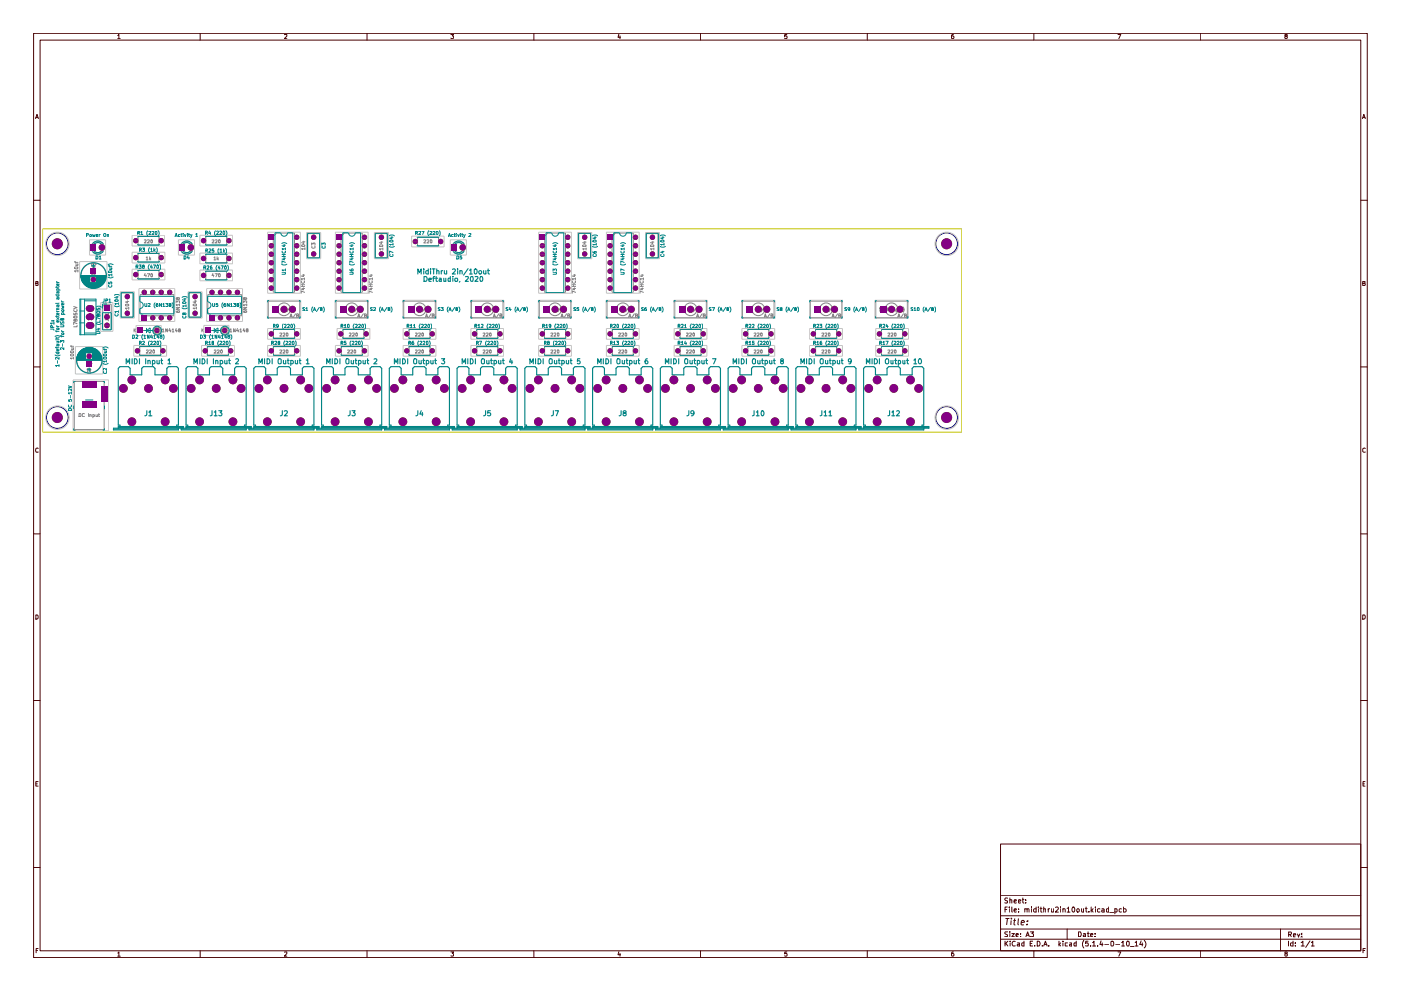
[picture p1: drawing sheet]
<svg xmlns="http://www.w3.org/2000/svg" width="420mm" height="297mm" viewBox="0 0 420 297" stroke-linecap="round" stroke-linejoin="round" font-family="sans-serif">
<g fill="none" stroke="#480000" stroke-width=".3">
<path d="M10.1 10h399.9v277h-399.9zM12 12h396.1v273h-396.1zM35.3 10.7l.3-.4v1.3M35.3 11.6h.8M60 10v2M85.3 10.4l.6-.1 .1 .5-.7 .8h.7M110.1 10v2M135.2 10.3h.9l-.5 .5 .5 .2v.3l-.3 .3-.6-.2M160.1 10v2M185.6 10.2l-.3 1h.8M185.9 10.8v.8M210.1 10v2"/>
<path d="M236 10.3h-.6l-.1 .6 .7-.1v.7l-.7-.1M260.1 10v2M285.9 10.3l-.4 .1-.2 .9 .3 .3 .5-.3-.3-.5-.5 .2M310 10v2M335.3 10.3h.8l-.6 1.3M360.1 10v2M385.6 10.8l-.3-.2 .1-.3h.5l.2 .2-.2 .3a.51 .51 0 0 0-.5 .2 .51 .51 0 0 0 0 .5l.4 .1 .3-.3-.3-.5M10.7 35.6l.4-1.3 .4 1.3M10.8 35.2h.5M408.6 35.6l.4-1.3 .4 1.3M408.8 35.2h.6M10.1 60h1.9"/>
<path d="M408.1 60h1.9M10.8 84.9h.4l.2-.2-.1-.3-.5-.1v1.3l.6-.2v-.4l-.2-.1M408.7 84.9l.6-.1 .1-.4-.7-.1v1.3h.5l.2-.4-.3-.3M10.1 110h1.9M408.1 110h1.9M11.4 134.5v-.1a.66 .66 0 0 0-.7 .3 .66 .66 0 0 0 .2 .9l.5-.1M409.4 134.5l-.3-.2-.4 .3v.7l.2 .3 .5-.1M10.1 160h1.9M408.1 160h1.9M10.8 184.3l.6 .3v.7l-.4 .3h-.2zM408.7 184.3h.5a.72 .72 0 0 1 .2 .8 .72 .72 0 0 1-.7 .5zM10.1 210h1.9"/>
<path d="M408.1 210h1.9M10.8 234.9h.4M11.4 234.3h-.6v1.3h.6M408.8 234.9h.4M409.4 234.3h-.6v1.3h.6M300.1 253h108v32h-108zM10.1 260h1.9M300.1 278.5h108M300.1 274.5h108M300.1 268.5h108M301.4 272.6h.5M301.5 275.3h1.2"/>
<path d="M302.1 271.9h-.7v1.5M302.1 275.3l-.2 1.9M302.2 279.3h-.7l-.2 .3 .3 .4 .5 .2v.6h-.8M302.2 269.2h-.6l-.3 .3 .3 .4 .5 .1v.6h-.8M302.7 271.9v.1M302.7 272.4v1M302.9 279.3v.1M302.9 269.8l.5-.1v1M302.9 269.2v1.5M302.9 279.8v1M303.2 275.9l-.1 1.3M303.3 275.3v.2"/>
<path d="M303.4 279.8h.8l-.8 1h.8M303.4 271.9v1.4l.2 .1M303.9 275.9h.8M304.1 272.9l.7-.2v-.2l-.4-.1-.3 .2 .1 .7h.6M304.1 270.2l.7-.2v-.3h-.4l-.3 .2v.6l.7 .1M304.3 275.3l-.2 1.7 .4 .2M305.4 270.2l.8-.2-.1-.3h-.5l-.2 .2v.6l.7 .1M305.4 275.3l-.1 1.7 .2 .2M305.5 273.2v.2M305.5 272.5v.1M306.1 279.8v.2M306.2 276.6l1-.2-.2-.5-.6 .2-.2 .9 .3 .2h.5"/>
<path d="M306.6 269.7h.5M306.7 269.2v1.3l.4 .2M307.3 272.5h.6l.1 .9M307.3 272.4v1M307.6 270.5v.2M307.6 269.7v.2M308 277.1v.1M308 272.6l.2-.2 .3 .1 .1 .9M308.1 276.1v.1M309 279.3h1l-.5 .5 .4 .1v.9l-.9-.1M309.4 271.9v.1M309.4 272.4v1"/>
<path d="M310.7 272.5l-.4-.1-.3 .3 .1 .6h.6M310.7 271.9v1.5M311.4 271.9v.1M311.4 272.4v1M311.9 272.4h.6M312.2 271.9v1.4l.3 .1M313 272.5h.5l.1 .9M313 271.9v1.5M314.4 272.4v1M314.8 272.4l-.4 .3M315.3 272.4v.9l.6-.1M315.9 272.4v1"/>
<path d="M316.6 272l.6-.1 .2 .4-.9 1.1h.9M318.1 271.9v.1M318.1 272.4v1M318.8 272.5h.6v.9M318.8 272.4v1M320 272.3l.5-.4v1.5M320 273.4h.9M320 278.5v3M321.6 272l.2-.1a.82 .82 0 0 1 .5 .7 .82 .82 0 0 1-.5 .8l-.3-.6zM323 272.5l.4-.1 .3 .3-.3 .7-.5-.3zM323.4 279.3h.6l.2 .4 .1 .5-.3 .6h-.6zM324.4 272.4v.9l.6-.1"/>
<path d="M325 279.8l.5 .2v.8h-.5v-.6h.5M325 272.4v1M325.5 272.4h.6M325.7 271.9v1.2l.4 .3M326.1 279.8h.5M326.3 279.3v1.5h.3M326.6 273.2v.2M327.2 271.9v1.5M327.4 272.8l.4 .6M327.8 272.4l-.6 .6M328.4 279.8v.2M328.5 271.9v.1"/>
<path d="M328.5 272.4v1M329.9 272.5l-.5-.1-.3 .3 .2 .6h.6M330.5 272.5h.5l.1 .9M331.1 272.7l-.7 .3 .2 .4 .5-.1M332.5 272.5h-.7v.7l.7 .1M332.5 271.9v1.5M332.8 273.6h1.2M334.3 272.5l.5-.1 .2 .3-.1 .6h-.6M334.3 272.4v1.5M336.3 272.5l-.4-.1-.3 .3 .3 .7 .4-.1M337 272.5l.4-.1 .3 .3-.1 .6h-.6M337 271.9v1.5"/>
<path d="M384 278.5v6.5M389.1 279.9l.3 .9 .4-.9M390.4 279.9v.1M408.1 260h1.9M10.8 284.9h.5M11.4 284.3h-.6v1.3M35.3 285.7l.3-.4v1.3M35.3 286.6h.8M60 285v2M85.3 285.4l.6-.1 .1 .5-.7 .8h.7M110.1 285v2M135.2 285.3h.9l-.5 .4 .5 .3-.1 .5h-.8"/>
<path d="M160.1 285v2M185.6 285.2l-.3 1h.8M185.9 285.7v.9M210.1 285v2M236 285.3h-.6l-.1 .6 .7-.1v.7h-.7M260.1 285v2M285.9 285.3l-.4 .1-.2 .9 .3 .3 .4-.1 .1-.5-.3-.3-.5 .3M300.1 281.5h108M301.4 282.1v1.4M301.6 282.7l.7 .8M302.3 282.1l-.9 .9M302.9 282.1v.1"/>
<path d="M302.9 282.6v.9M304.5 282.2a.74 .74 0 0 0-1 .4 .74 .74 0 0 0 .4 .9h.6M304.7 280.2h.7l-.1-.4-.6 .2 .1 .8h.5M305.1 282.6h.6v.9h-.6v-.3l.6-.2M306.1 280.7v.1M307.1 282.1v1.4h-.5l-.1-.8 .6-.1M307.7 280.8l.5-1.5 .5 1.5M307.8 280.3h.7M308.9 282.8h.6M309.7 282.1h-.8v1.4h.8M310 285v2M310.3 283.5h.1"/>
<path d="M311.1 282.1a.81 .81 0 0 1 .8 .5 .81 .81 0 0 1-.2 .9h-.6zM312.6 283.5h.1M313 283.5l.5-1.4 .5 1.4M313.2 283.1h.7M314.5 283.5h.1M317.6 282.1v1.4M317.7 283l.4 .5M318.1 282.6l-.5 .5M318.8 282.1v.1M318.8 282.6v.9M320.1 282.6l-.7 .1v.8h.7M320.8 282.6l.6 .2v.7h-.6l-.1-.3 .7-.2"/>
<path d="M322.7 282.1v1.4h-.5v-.9h.5M325 281.9a1.84 1.84 0 0 0 0 2.2M326.3 282.1h-.7l-.1 .7 .8-.1v.8h-.8M327.1 280.2h.6v-.4l-.6 .2 .1 .8h.5M327.1 283.5h.1M327.7 282.5l.4-.4v1.4M327.7 283.5h.9M328.4 280.7v.1M329.2 283.5h.1M330.2 282l-.3 1.1h.9M330.5 282.6v.9M331.3 283h1.2"/>
<path d="M333.2 282.2l.4-.1a.75 .75 0 0 1 .4 .8 .75 .75 0 0 1-.7 .6l-.1-.2zM334.6 283h1.2M335.3 285.3h.8l-.6 1.3M336.4 282.5l.4-.4v1.4M336.4 283.5h.8M338 282.2l.2-.1a.83 .83 0 0 1 .6 .6 .83 .83 0 0 1-.3 .8h-.4l-.2-.2zM339 283.7h1.1M340.4 282.5l.5-.4v1.4M340.4 283.5h.9M342.2 282l-.4 1.1h.9M342.6 282.6v.9M343.2 281.9a1.57 1.57 0 0 1 0 2.2"/>
<path d="M360.1 285v2M385.6 285.8l-.3-.2 .1-.3h.5l.1 .4-.7 .4 .3 .5 .5-.3-.3-.5M386.4 282.1v1.4M386.5 280.1h.6l.2-.2-.2-.5h-.6v1.4M386.8 280.1l.5 .7M387.8 282.1v1.4h-.6l-.1-.8 .7-.1M387.9 280.3l.7-.1-.1-.3-.6 .1 .1 .8h.5M388.5 283.5h.1M388.5 282.6v.2M390.2 282.5l.5-.4v1.4M390.2 283.5h1M390.4 280.7v.1"/>
<path d="M392.9 282l-1.3 2M393.3 282.5l.4-.4v1.4M393.3 283.5h.8M408.8 284.9h.5M409.4 284.3h-.6v1.3"/>
</g>
<g fill="#848400">
<path d="M203.5 91.7h2.1v2h-2.1z"/>
<path d="M190 70.6a.8 .8 0 0 1 .9-.2 .8 .8 0 0 1 .5 .7h-1.6z"/>
<path d="M189.8 71.1h1.6a.8 .8 0 0 1-.8 .8 .8 .8 0 0 1-.8-.8z"/>
<path d="M190 73.1a.8 .8 0 0 1 .9-.2 .8 .8 0 0 1 .5 .8h-1.6z"/>
<path d="M189.8 73.7h1.6a.8 .8 0 0 1-.8 .8 .8 .8 0 0 1-.8-.8z"/>
<path d="M190 75.6a.8 .8 0 0 1 .9-.1 .8 .8 0 0 1 .5 .7h-1.6z"/>
<path d="M189.8 76.2h1.6a.8 .8 0 0 1-.8 .8 .8 .8 0 0 1-.8-.8z"/>
<path d="M190 78.2a.8 .8 0 0 1 .9-.2 .8 .8 0 0 1 .5 .7h-1.6z"/>
<path d="M189.8 78.7h1.6a.8 .8 0 0 1-.8 .8 .8 .8 0 0 1-.8-.8z"/>
<path d="M210.3 104.6a.8 .8 0 0 1 .9-.2 .8 .8 0 0 1 .5 .8h-1.6z"/>
<path d="M210.1 105.2h1.6a.8 .8 0 0 1-.8 .8 .8 .8 0 0 1-.8-.8z"/>
<path d="M223.9 91.7h2v2h-2z"/>
<path d="M210.3 99.5a.8 .8 0 0 1 .9-.2 .8 .8 0 0 1 .5 .8h-1.6z"/>
<path d="M210.1 100.1h1.6a.8 .8 0 0 1-.8 .8 .8 .8 0 0 1-.8-.8z"/>
<path d="M230.7 104.6a.8 .8 0 0 1 .8-.2 .8 .8 0 0 1 .5 .8h-1.6z"/>
<path d="M230.4 105.2h1.6a.8 .8 0 0 1-.8 .8 .8 .8 0 0 1-.8-.8z"/>
<path d="M230.7 99.5a.8 .8 0 0 1 .8-.2 .8 .8 0 0 1 .5 .8h-1.6z"/>
<path d="M230.4 100.1h1.6a.8 .8 0 0 1-.8 .8 .8 .8 0 0 1-.8-.8z"/>
<path d="M30.4 115.8h2v4.6h-2z"/>
<path d="M24.5 114.1h4.5v2h-4.5z"/>
<path d="M24.5 120.1h4.5v2h-4.5z"/>
<path d="M25.9 108.5h1.6v1.5h-1.6z"/>
<path d="M26 96.8l.8-.3v2.1a1.02 1.02 0 0 1-1-.7 1.02 1.02 0 0 1 .2-1.1z"/>
<path d="M27.3 96.5a1.02 1.02 0 0 1 1 1 1.02 1.02 0 0 1-1 1.1z"/>
<path d="M26.8 96.5h.5v2.1h-.5z"/>
<path d="M26 91.7l.8-.3v2.1a1.02 1.02 0 0 1-1-.7 1.02 1.02 0 0 1 .2-1.1z"/>
<path d="M27.3 91.4a1.02 1.02 0 0 1 1 1.1 1.02 1.02 0 0 1-1 1z"/>
<path d="M26.8 91.4h.5v2.1h-.5z"/>
<path d="M26 94.3l.8-.3v2a1.02 1.02 0 0 1-1-.6 1.02 1.02 0 0 1 .2-1.1z"/>
<path d="M27.3 94a1.02 1.02 0 0 1 1 1 1.02 1.02 0 0 1-1 1z"/>
<path d="M26.8 94h.5v2h-.5z"/>
<path d="M48.3 104.6a.8 .8 0 0 1 .9-.2 .8 .8 0 0 1 .5 .8h-1.6z"/>
<path d="M48.1 105.2h1.6a.8 .8 0 0 1-.8 .8 .8 .8 0 0 1-.8-.8z"/>
<path d="M68.6 104.6a.8 .8 0 0 1 .9-.2 .8 .8 0 0 1 .5 .8h-1.6z"/>
<path d="M68.4 105.2h1.6a.8 .8 0 0 1-.8 .8 .8 .8 0 0 1-.8-.8z"/>
<path d="M108.7 104.6a.8 .8 0 0 1 .9-.2 .8 .8 0 0 1 .5 .8h-1.6z"/>
<path d="M108.5 105.2h1.6a.8 .8 0 0 1-.8 .8 .8 .8 0 0 1-.8-.8z"/>
<path d="M101.9 91.7h2.1v2h-2.1z"/>
<path d="M101.1 85.8a.8 .8 0 0 1 .9-.2 .8 .8 0 0 1 .5 .8h-1.6z"/>
<path d="M100.9 86.4h1.6a.8 .8 0 0 1-.8 .8 .8 .8 0 0 1-.8-.8z"/>
<path d="M88.4 99.5a.8 .8 0 0 1 .9-.2 .8 .8 0 0 1 .5 .8h-1.6z"/>
<path d="M88.2 100.1h1.6a.8 .8 0 0 1-.8 .8 .8 .8 0 0 1-.8-.8z"/>
<path d="M109.2 99.5a.8 .8 0 0 1 .9-.2 .8 .8 0 0 1 .5 .8h-1.6z"/>
<path d="M109 100.1h1.6a.8 .8 0 0 1-.8 .8 .8 .8 0 0 1-.8-.8z"/>
<path d="M81.6 91.7h2.1v2h-2.1z"/>
<path d="M80.8 85.8a.8 .8 0 0 1 .9-.2 .8 .8 0 0 1 .5 .8h-1.6z"/>
<path d="M80.6 86.4h1.6a.8 .8 0 0 1-.8 .8 .8 .8 0 0 1-.8-.8z"/>
<path d="M80.8 83.3a.8 .8 0 0 1 .9-.2 .8 .8 0 0 1 .5 .7h-1.6z"/>
<path d="M80.6 83.8h1.6a.8 .8 0 0 1-.8 .8 .8 .8 0 0 1-.8-.8z"/>
<path d="M88.4 85.8a.8 .8 0 0 1 .9-.2 .8 .8 0 0 1 .5 .8h-1.6z"/>
<path d="M88.2 86.4h1.6a.8 .8 0 0 1-.8 .8 .8 .8 0 0 1-.8-.8z"/>
<path d="M88.4 104.6a.8 .8 0 0 1 .9-.2 .8 .8 0 0 1 .5 .8h-1.6z"/>
<path d="M88.2 105.2h1.6a.8 .8 0 0 1-.8 .8 .8 .8 0 0 1-.8-.8z"/>
<path d="M80.8 80.7a.8 .8 0 0 1 .9-.2 .8 .8 0 0 1 .5 .8h-1.6z"/>
<path d="M80.6 81.3h1.6a.8 .8 0 0 1-.8 .8 .8 .8 0 0 1-.8-.8z"/>
<path d="M80.8 78.2a.8 .8 0 0 1 .9-.2 .8 .8 0 0 1 .5 .7h-1.6z"/>
<path d="M80.6 78.7h1.6a.8 .8 0 0 1-.8 .8 .8 .8 0 0 1-.8-.8z"/>
<path d="M80.8 75.6a.8 .8 0 0 1 .9-.1 .8 .8 0 0 1 .5 .7h-1.6z"/>
<path d="M80.6 76.2h1.6a.8 .8 0 0 1-.8 .8 .8 .8 0 0 1-.8-.8z"/>
<path d="M80.8 73.1a.8 .8 0 0 1 .9-.2 .8 .8 0 0 1 .5 .8h-1.6z"/>
<path d="M80.6 73.7h1.6a.8 .8 0 0 1-.8 .8 .8 .8 0 0 1-.8-.8z"/>
<path d="M80.5 70.4h1.6v1.5h-1.6z"/>
<path d="M88.4 80.7a.8 .8 0 0 1 .9-.2 .8 .8 0 0 1 .5 .8h-1.6z"/>
<path d="M88.2 81.3h1.6a.8 .8 0 0 1-.8 .8 .8 .8 0 0 1-.8-.8z"/>
<path d="M88.4 83.3a.8 .8 0 0 1 .9-.2 .8 .8 0 0 1 .5 .7h-1.6z"/>
<path d="M88.2 83.8h1.6a.8 .8 0 0 1-.8 .8 .8 .8 0 0 1-.8-.8z"/>
<path d="M100.8 70.4h1.6v1.5h-1.6z"/>
<path d="M101.1 73.1a.8 .8 0 0 1 .9-.2 .8 .8 0 0 1 .5 .8h-1.6z"/>
<path d="M100.9 73.7h1.6a.8 .8 0 0 1-.8 .8 .8 .8 0 0 1-.8-.8z"/>
<path d="M101.1 75.6a.8 .8 0 0 1 .9-.1 .8 .8 0 0 1 .5 .7h-1.6z"/>
<path d="M100.9 76.2h1.6a.8 .8 0 0 1-.8 .8 .8 .8 0 0 1-.8-.8z"/>
<path d="M101.1 78.2a.8 .8 0 0 1 .9-.2 .8 .8 0 0 1 .5 .7h-1.6z"/>
<path d="M100.9 78.7h1.6a.8 .8 0 0 1-.8 .8 .8 .8 0 0 1-.8-.8z"/>
<path d="M101.1 80.7a.8 .8 0 0 1 .9-.2 .8 .8 0 0 1 .5 .8h-1.6z"/>
<path d="M100.9 81.3h1.6a.8 .8 0 0 1-.8 .8 .8 .8 0 0 1-.8-.8z"/>
<path d="M101.1 83.3a.8 .8 0 0 1 .9-.2 .8 .8 0 0 1 .5 .7h-1.6z"/>
<path d="M100.9 83.8h1.6a.8 .8 0 0 1-.8 .8 .8 .8 0 0 1-.8-.8z"/>
<path d="M108.7 85.8a.8 .8 0 0 1 .9-.2 .8 .8 0 0 1 .5 .8h-1.6z"/>
<path d="M108.5 86.4h1.6a.8 .8 0 0 1-.8 .8 .8 .8 0 0 1-.8-.8z"/>
<path d="M108.7 83.3a.8 .8 0 0 1 .9-.2 .8 .8 0 0 1 .5 .7h-1.6z"/>
<path d="M108.5 83.8h1.6a.8 .8 0 0 1-.8 .8 .8 .8 0 0 1-.8-.8z"/>
<path d="M108.7 80.7a.8 .8 0 0 1 .9-.2 .8 .8 0 0 1 .5 .8h-1.6z"/>
<path d="M108.5 81.3h1.6a.8 .8 0 0 1-.8 .8 .8 .8 0 0 1-.8-.8z"/>
<path d="M108.7 78.2a.8 .8 0 0 1 .9-.2 .8 .8 0 0 1 .5 .7h-1.6z"/>
<path d="M108.5 78.7h1.6a.8 .8 0 0 1-.8 .8 .8 .8 0 0 1-.8-.8z"/>
<path d="M108.7 75.6a.8 .8 0 0 1 .9-.1 .8 .8 0 0 1 .5 .7h-1.6z"/>
<path d="M108.5 76.2h1.6a.8 .8 0 0 1-.8 .8 .8 .8 0 0 1-.8-.8z"/>
<path d="M108.7 73.1a.8 .8 0 0 1 .9-.2 .8 .8 0 0 1 .5 .8h-1.6z"/>
<path d="M108.5 73.7h1.6a.8 .8 0 0 1-.8 .8 .8 .8 0 0 1-.8-.8z"/>
<path d="M108.7 70.6a.8 .8 0 0 1 .9-.2 .8 .8 0 0 1 .5 .7h-1.6z"/>
<path d="M108.5 71.1h1.6a.8 .8 0 0 1-.8 .8 .8 .8 0 0 1-.8-.8z"/>
<path d="M169.7 104.6a.8 .8 0 0 1 .9-.2 .8 .8 0 0 1 .5 .8h-1.6z"/>
<path d="M169.5 105.2h1.6a.8 .8 0 0 1-.8 .8 .8 .8 0 0 1-.8-.8z"/>
<path d="M169.7 99.5a.8 .8 0 0 1 .9-.2 .8 .8 0 0 1 .5 .8h-1.6z"/>
<path d="M169.5 100.1h1.6a.8 .8 0 0 1-.8 .8 .8 .8 0 0 1-.8-.8z"/>
<path d="M190 104.6a.8 .8 0 0 1 .9-.2 .8 .8 0 0 1 .5 .8h-1.6z"/>
<path d="M189.8 105.2h1.6a.8 .8 0 0 1-.8 .8 .8 .8 0 0 1-.8-.8z"/>
<path d="M190 99.5a.8 .8 0 0 1 .9-.2 .8 .8 0 0 1 .5 .8h-1.6z"/>
<path d="M189.8 100.1h1.6a.8 .8 0 0 1-.8 .8 .8 .8 0 0 1-.8-.8z"/>
<path d="M183.2 91.7h2.1v2h-2.1z"/>
<path d="M182.4 85.8a.8 .8 0 0 1 .9-.2 .8 .8 0 0 1 .5 .8h-1.6z"/>
<path d="M182.2 86.4h1.6a.8 .8 0 0 1-.8 .8 .8 .8 0 0 1-.8-.8z"/>
<path d="M182.4 83.3a.8 .8 0 0 1 .9-.2 .8 .8 0 0 1 .5 .7h-1.6z"/>
<path d="M182.2 83.8h1.6a.8 .8 0 0 1-.8 .8 .8 .8 0 0 1-.8-.8z"/>
<path d="M190 85.8a.8 .8 0 0 1 .9-.2 .8 .8 0 0 1 .5 .8h-1.6z"/>
<path d="M189.8 86.4h1.6a.8 .8 0 0 1-.8 .8 .8 .8 0 0 1-.8-.8z"/>
<path d="M182.4 80.7a.8 .8 0 0 1 .9-.2 .8 .8 0 0 1 .5 .8h-1.6z"/>
<path d="M182.2 81.3h1.6a.8 .8 0 0 1-.8 .8 .8 .8 0 0 1-.8-.8z"/>
<path d="M182.4 78.2a.8 .8 0 0 1 .9-.2 .8 .8 0 0 1 .5 .7h-1.6z"/>
<path d="M182.2 78.7h1.6a.8 .8 0 0 1-.8 .8 .8 .8 0 0 1-.8-.8z"/>
<path d="M190 80.7a.8 .8 0 0 1 .9-.2 .8 .8 0 0 1 .5 .8h-1.6z"/>
<path d="M189.8 81.3h1.6a.8 .8 0 0 1-.8 .8 .8 .8 0 0 1-.8-.8z"/>
<path d="M182.4 75.6a.8 .8 0 0 1 .9-.1 .8 .8 0 0 1 .5 .7h-1.6z"/>
<path d="M182.2 76.2h1.6a.8 .8 0 0 1-.8 .8 .8 .8 0 0 1-.8-.8z"/>
<path d="M190 83.3a.8 .8 0 0 1 .9-.2 .8 .8 0 0 1 .5 .7h-1.6z"/>
<path d="M189.8 83.8h1.6a.8 .8 0 0 1-.8 .8 .8 .8 0 0 1-.8-.8z"/>
<path d="M182.4 73.1a.8 .8 0 0 1 .9-.2 .8 .8 0 0 1 .5 .8h-1.6z"/>
<path d="M182.2 73.7h1.6a.8 .8 0 0 1-.8 .8 .8 .8 0 0 1-.8-.8z"/>
<path d="M182.1 70.4h1.6v1.5h-1.6z"/>
<path d="M149.4 104.6a.8 .8 0 0 1 .9-.2 .8 .8 0 0 1 .4 .8h-1.6z"/>
<path d="M149.1 105.2h1.6a.8 .8 0 0 1-.8 .8 .8 .8 0 0 1-.8-.8z"/>
<path d="M149.4 99.5a.8 .8 0 0 1 .9-.2 .8 .8 0 0 1 .4 .8h-1.6z"/>
<path d="M149.1 100.1h1.6a.8 .8 0 0 1-.8 .8 .8 .8 0 0 1-.8-.8z"/>
<path d="M88.4 70.6a.8 .8 0 0 1 .9-.2 .8 .8 0 0 1 .5 .7h-1.6z"/>
<path d="M88.2 71.1h1.6a.8 .8 0 0 1-.8 .8 .8 .8 0 0 1-.8-.8z"/>
<path d="M88.4 73.1a.8 .8 0 0 1 .9-.2 .8 .8 0 0 1 .5 .8h-1.6z"/>
<path d="M88.2 73.7h1.6a.8 .8 0 0 1-.8 .8 .8 .8 0 0 1-.8-.8z"/>
<path d="M88.4 75.6a.8 .8 0 0 1 .9-.1 .8 .8 0 0 1 .5 .7h-1.6z"/>
<path d="M88.2 76.2h1.6a.8 .8 0 0 1-.8 .8 .8 .8 0 0 1-.8-.8z"/>
<path d="M88.4 78.2a.8 .8 0 0 1 .9-.2 .8 .8 0 0 1 .5 .7h-1.6z"/>
<path d="M88.2 78.7h1.6a.8 .8 0 0 1-.8 .8 .8 .8 0 0 1-.8-.8z"/>
<path d="M129.1 104.6a.8 .8 0 0 1 .8-.2 .8 .8 0 0 1 .5 .8h-1.6z"/>
<path d="M128.8 105.2h1.6a.8 .8 0 0 1-.8 .8 .8 .8 0 0 1-.8-.8z"/>
<path d="M129.1 99.5a.8 .8 0 0 1 .8-.2 .8 .8 0 0 1 .5 .8h-1.6z"/>
<path d="M128.8 100.1h1.6a.8 .8 0 0 1-.8 .8 .8 .8 0 0 1-.8-.8z"/>
<path d="M135.3 73.2h1.8v1.9h-1.8z"/>
<path d="M122.3 91.7h2v2h-2z"/>
<path d="M123.7 72.4h1.6a.8 .8 0 0 1-.8 .8 .8 .8 0 0 1-.8-.8z"/>
<path d="M124 71.8a.8 .8 0 0 1 .9-.1 .8 .8 0 0 1 .4 .7h-1.6z"/>
<path d="M46.5 98.5a.8 .8 0 0 1 .9-.2 .8 .8 0 0 1 .5 .8h-1.6z"/>
<path d="M46.3 99.1h1.6a.8 .8 0 0 1-.8 .8 .8 .8 0 0 1-.8-.8z"/>
<path d="M50.3 94.7l.6-.3v1.7a.8 .8 0 0 1-.8-.5 .8 .8 0 0 1 .2-.9z"/>
<path d="M50.9 94.4a.8 .8 0 0 1 .8 .8 .8 .8 0 0 1-.8 .9z"/>
<path d="M47.8 94.7l.5-.3v1.7a.8 .8 0 0 1-.7-.5 .8 .8 0 0 1 .2-.9z"/>
<path d="M48.3 94.4a.8 .8 0 0 1 .8 .8 .8 .8 0 0 1-.8 .9z"/>
<path d="M45.2 94.7l.6-.3v1.7a.8 .8 0 0 1-.7-.5 .8 .8 0 0 1 .1-.9z"/>
<path d="M45.8 94.4a.8 .8 0 0 1 .8 .8 .8 .8 0 0 1-.8 .9z"/>
<path d="M42.4 94.5h1.6v1.5h-1.6z"/>
<path d="M27.2 80.5h1.6v1.5h-1.6z"/>
<path d="M27.1 73.2h1.8v1.9h-1.8z"/>
<path d="M61.5 98.3h1.6v1.5h-1.6z"/>
<path d="M66.8 98.5a.8 .8 0 0 1 .9-.2 .8 .8 0 0 1 .5 .8h-1.6z"/>
<path d="M66.6 99.1h1.6a.8 .8 0 0 1-.8 .8 .8 .8 0 0 1-.8-.8z"/>
<path d="M62.7 94.5h1.6v1.5h-1.6z"/>
<path d="M65.6 94.7l.5-.3v1.7a.8 .8 0 0 1-.7-.5 .8 .8 0 0 1 .2-.9z"/>
<path d="M66.1 94.4a.8 .8 0 0 1 .8 .8 .8 .8 0 0 1-.8 .9z"/>
<path d="M68.1 94.7l.6-.3v1.7a.8 .8 0 0 1-.8-.5 .8 .8 0 0 1 .2-.9z"/>
<path d="M68.7 94.4a.8 .8 0 0 1 .8 .8 .8 .8 0 0 1-.8 .9z"/>
<path d="M70.6 94.7l.6-.3v1.7a.8 .8 0 0 1-.7-.5 .8 .8 0 0 1 .1-.9z"/>
<path d="M71.2 94.4a.8 .8 0 0 1 .8 .8 .8 .8 0 0 1-.8 .9z"/>
<path d="M42.7 87.1l.6-.3v1.6a.8 .8 0 0 1-.8-.5 .8 .8 0 0 1 .2-.8z"/>
<path d="M43.3 86.8a.8 .8 0 0 1 .8 .8 .8 .8 0 0 1-.8 .8z"/>
<path d="M45.2 87.1l.6-.3v1.6a.8 .8 0 0 1-.7-.5 .8 .8 0 0 1 .1-.8z"/>
<path d="M45.8 86.8a.8 .8 0 0 1 .8 .8 .8 .8 0 0 1-.8 .8z"/>
<path d="M47.8 87.1l.5-.3v1.6a.8 .8 0 0 1-.7-.5 .8 .8 0 0 1 .2-.8z"/>
<path d="M48.3 86.8a.8 .8 0 0 1 .8 .8 .8 .8 0 0 1-.8 .8z"/>
<path d="M50.3 87.1l.6-.3v1.6a.8 .8 0 0 1-.8-.5 .8 .8 0 0 1 .2-.8z"/>
<path d="M50.9 86.8a.8 .8 0 0 1 .8 .8 .8 .8 0 0 1-.8 .8z"/>
<path d="M47.8 81.7a.8 .8 0 0 1 .9-.1 .8 .8 0 0 1 .4 .7h-1.6z"/>
<path d="M47.5 82.3h1.6a.8 .8 0 0 1-.8 .8 .8 .8 0 0 1-.8-.8z"/>
<path d="M70.6 87.1l.6-.3v1.6a.8 .8 0 0 1-.7-.5 .8 .8 0 0 1 .1-.8z"/>
<path d="M71.2 86.8a.8 .8 0 0 1 .8 .8 .8 .8 0 0 1-.8 .8z"/>
<path d="M68.1 87.1l.6-.3v1.6a.8 .8 0 0 1-.8-.5 .8 .8 0 0 1 .2-.8z"/>
<path d="M68.7 86.8a.8 .8 0 0 1 .8 .8 .8 .8 0 0 1-.8 .8z"/>
<path d="M65.6 87.1l.5-.3v1.6a.8 .8 0 0 1-.7-.5 .8 .8 0 0 1 .2-.8z"/>
<path d="M66.1 86.8a.8 .8 0 0 1 .8 .8 .8 .8 0 0 1-.8 .8z"/>
<path d="M63 87.1l.6-.3v1.6a.8 .8 0 0 1-.8-.5 .8 .8 0 0 1 .2-.8z"/>
<path d="M63.6 86.8a.8 .8 0 0 1 .8 .8 .8 .8 0 0 1-.8 .8z"/>
<path d="M68.1 82a.8 .8 0 0 1 .9-.2 .8 .8 0 0 1 .5 .7h-1.6z"/>
<path d="M67.9 82.5h1.6a.8 .8 0 0 1-.8 .9 .8 .8 0 0 1-.8-.9z"/>
<path d="M41.1 98.3h1.7v1.5h-1.7z"/>
<path d="M31.5 96.9a.85 .85 0 0 1 .9-.1 .85 .85 0 0 1 .5 .7h-1.7z"/>
<path d="M31.2 97.5h1.7a.85 .85 0 0 1-.8 .9 .85 .85 0 0 1-.9-.9z"/>
<path d="M31.5 94.4a.85 .85 0 0 1 .9-.2 .85 .85 0 0 1 .5 .8h-1.7z"/>
<path d="M31.2 95h1.7a.85 .85 0 0 1-.8 .8 .85 .85 0 0 1-.9-.8z"/>
<path d="M31.2 91.6h1.7v1.7h-1.7z"/>
<path d="M53.8 73.2h1.7v1.9h-1.7z"/>
<path d="M39.9 72.1h1.6a.8 .8 0 0 1-.8 .8 .8 .8 0 0 1-.8-.8z"/>
<path d="M40.2 71.6a.8 .8 0 0 1 .8-.2 .8 .8 0 0 1 .5 .7h-1.6z"/>
<path d="M47.8 76.7a.8 .8 0 0 1 .9-.2 .8 .8 0 0 1 .4 .7h-1.6z"/>
<path d="M47.5 77.2h1.6a.8 .8 0 0 1-.8 .8 .8 .8 0 0 1-.8-.8z"/>
<path d="M68.1 71.6a.8 .8 0 0 1 .9-.2 .8 .8 0 0 1 .5 .7h-1.6z"/>
<path d="M67.9 72.1h1.6a.8 .8 0 0 1-.8 .8 .8 .8 0 0 1-.8-.8z"/>
<path d="M68.1 76.9a.8 .8 0 0 1 .9-.2 .8 .8 0 0 1 .5 .8h-1.6z"/>
<path d="M67.9 77.5h1.6a.8 .8 0 0 1-.8 .8 .8 .8 0 0 1-.8-.8z"/>
<path d="M244.2 91.7h2v2h-2z"/>
<path d="M263.8 91.7h2.1v2h-2.1z"/>
<path d="M270.8 104.6a.8 .8 0 0 1 .9-.2 .8 .8 0 0 1 .5 .8h-1.6z"/>
<path d="M270.6 105.2h1.6a.8 .8 0 0 1-.8 .8 .8 .8 0 0 1-.8-.8z"/>
<path d="M251 104.6a.8 .8 0 0 1 .9-.2 .8 .8 0 0 1 .4 .8h-1.6z"/>
<path d="M250.7 105.2h1.6a.8 .8 0 0 1-.8 .8 .8 .8 0 0 1-.8-.8z"/>
<path d="M251 99.5a.8 .8 0 0 1 .9-.2 .8 .8 0 0 1 .4 .8h-1.6z"/>
<path d="M250.7 100.1h1.6a.8 .8 0 0 1-.8 .8 .8 .8 0 0 1-.8-.8z"/>
<path d="M270.8 99.5a.8 .8 0 0 1 .9-.2 .8 .8 0 0 1 .5 .8h-1.6z"/>
<path d="M270.6 100.1h1.6a.8 .8 0 0 1-.8 .8 .8 .8 0 0 1-.8-.8z"/>
<path d="M169.7 78.2a.8 .8 0 0 1 .9-.2 .8 .8 0 0 1 .5 .7h-1.6z"/>
<path d="M169.5 78.7h1.6a.8 .8 0 0 1-.8 .8 .8 .8 0 0 1-.8-.8z"/>
<path d="M169.7 75.6a.8 .8 0 0 1 .9-.1 .8 .8 0 0 1 .5 .7h-1.6z"/>
<path d="M169.5 76.2h1.6a.8 .8 0 0 1-.8 .8 .8 .8 0 0 1-.8-.8z"/>
<path d="M169.7 73.1a.8 .8 0 0 1 .9-.2 .8 .8 0 0 1 .5 .8h-1.6z"/>
<path d="M169.5 73.7h1.6a.8 .8 0 0 1-.8 .8 .8 .8 0 0 1-.8-.8z"/>
<path d="M169.7 70.6a.8 .8 0 0 1 .9-.2 .8 .8 0 0 1 .5 .7h-1.6z"/>
<path d="M169.5 71.1h1.6a.8 .8 0 0 1-.8 .8 .8 .8 0 0 1-.8-.8z"/>
<path d="M142.6 91.7h2v2h-2z"/>
<path d="M162.9 91.7h2v2h-2z"/>
<path d="M169.7 85.8a.8 .8 0 0 1 .9-.2 .8 .8 0 0 1 .5 .8h-1.6z"/>
<path d="M169.5 86.4h1.6a.8 .8 0 0 1-.8 .8 .8 .8 0 0 1-.8-.8z"/>
<path d="M169.7 83.3a.8 .8 0 0 1 .9-.2 .8 .8 0 0 1 .5 .7h-1.6z"/>
<path d="M169.5 83.8h1.6a.8 .8 0 0 1-.8 .8 .8 .8 0 0 1-.8-.8z"/>
<path d="M169.7 80.7a.8 .8 0 0 1 .9-.2 .8 .8 0 0 1 .5 .8h-1.6z"/>
<path d="M169.5 81.3h1.6a.8 .8 0 0 1-.8 .8 .8 .8 0 0 1-.8-.8z"/>
<path d="M162.1 83.3a.8 .8 0 0 1 .9-.2 .8 .8 0 0 1 .4 .7h-1.6z"/>
<path d="M161.8 83.8h1.6a.8 .8 0 0 1-.8 .8 .8 .8 0 0 1-.8-.8z"/>
<path d="M162.1 85.8a.8 .8 0 0 1 .9-.2 .8 .8 0 0 1 .4 .8h-1.6z"/>
<path d="M161.8 86.4h1.6a.8 .8 0 0 1-.8 .8 .8 .8 0 0 1-.8-.8z"/>
<path d="M161.8 70.4h1.6v1.5h-1.6z"/>
<path d="M162.1 73.1a.8 .8 0 0 1 .9-.2 .8 .8 0 0 1 .4 .8h-1.6z"/>
<path d="M161.8 73.7h1.6a.8 .8 0 0 1-.8 .8 .8 .8 0 0 1-.8-.8z"/>
<path d="M162.1 75.6a.8 .8 0 0 1 .9-.1 .8 .8 0 0 1 .4 .7h-1.6z"/>
<path d="M161.8 76.2h1.6a.8 .8 0 0 1-.8 .8 .8 .8 0 0 1-.8-.8z"/>
<path d="M162.1 78.2a.8 .8 0 0 1 .9-.2 .8 .8 0 0 1 .4 .7h-1.6z"/>
<path d="M161.8 78.7h1.6a.8 .8 0 0 1-.8 .8 .8 .8 0 0 1-.8-.8z"/>
<path d="M162.1 80.7a.8 .8 0 0 1 .9-.2 .8 .8 0 0 1 .4 .8h-1.6z"/>
<path d="M161.8 81.3h1.6a.8 .8 0 0 1-.8 .8 .8 .8 0 0 1-.8-.8z"/>
<circle cx="195.7" cy="71.1" r=".8"/>
<circle cx="195.7" cy="76.1" r=".8"/>
<circle cx="207.1" cy="92.7" r="1.06"/>
<circle cx="212.1" cy="113.9" r="1.31"/>
<circle cx="214.5" cy="116.4" r="1.31"/>
<circle cx="212.1" cy="126.4" r="1.31"/>
<circle cx="222.4" cy="126.4" r="1.31"/>
<circle cx="222.4" cy="113.9" r="1.31"/>
<circle cx="227.4" cy="116.4" r="1.31"/>
<circle cx="219.9" cy="116.4" r="1.31"/>
<circle cx="199.6" cy="116.4" r="1.31"/>
<circle cx="207.1" cy="116.4" r="1.31"/>
<circle cx="202.1" cy="113.9" r="1.31"/>
<circle cx="203.3" cy="105.2" r=".8"/>
<circle cx="203.3" cy="100.1" r=".8"/>
<circle cx="209.6" cy="92.7" r="1.06"/>
<circle cx="223.6" cy="100.1" r=".8"/>
<circle cx="227.4" cy="92.7" r="1.06"/>
<circle cx="230" cy="92.7" r="1.06"/>
<circle cx="223.6" cy="105.2" r=".8"/>
<circle cx="17.2" cy="125.1" r="1.65"/>
<circle cx="37" cy="116.4" r="1.31"/>
<circle cx="26.8" cy="106.8" r=".8"/>
<circle cx="28" cy="83.8" r=".8"/>
<circle cx="39.5" cy="113.9" r="1.31"/>
<circle cx="49.5" cy="113.9" r="1.31"/>
<circle cx="44.5" cy="116.4" r="1.31"/>
<circle cx="52" cy="116.4" r="1.31"/>
<circle cx="49.5" cy="126.4" r="1.31"/>
<circle cx="39.5" cy="126.4" r="1.31"/>
<circle cx="41.2" cy="105.2" r=".8"/>
<circle cx="57.3" cy="116.4" r="1.31"/>
<circle cx="72.3" cy="116.4" r="1.31"/>
<circle cx="69.8" cy="126.4" r="1.31"/>
<circle cx="59.9" cy="126.4" r="1.31"/>
<circle cx="69.8" cy="113.9" r="1.31"/>
<circle cx="64.9" cy="116.4" r="1.31"/>
<circle cx="59.9" cy="113.9" r="1.31"/>
<circle cx="61.6" cy="105.2" r=".8"/>
<circle cx="80.2" cy="126.4" r="1.31"/>
<circle cx="90.2" cy="126.4" r="1.31"/>
<circle cx="80.2" cy="113.9" r="1.31"/>
<circle cx="85.2" cy="116.4" r="1.31"/>
<circle cx="77.6" cy="116.4" r="1.31"/>
<circle cx="92.6" cy="116.4" r="1.31"/>
<circle cx="90.2" cy="113.9" r="1.31"/>
<circle cx="98" cy="116.4" r="1.31"/>
<circle cx="100.5" cy="113.9" r="1.31"/>
<circle cx="101.7" cy="105.2" r=".8"/>
<circle cx="110.5" cy="113.9" r="1.31"/>
<circle cx="105.5" cy="116.4" r="1.31"/>
<circle cx="112.9" cy="116.4" r="1.31"/>
<circle cx="110.5" cy="126.4" r="1.31"/>
<circle cx="100.5" cy="126.4" r="1.31"/>
<circle cx="87.7" cy="92.7" r="1.06"/>
<circle cx="105.5" cy="92.7" r="1.06"/>
<circle cx="108" cy="92.7" r="1.06"/>
<circle cx="102.2" cy="100.1" r=".8"/>
<circle cx="85.2" cy="92.7" r="1.06"/>
<circle cx="81.4" cy="100.1" r=".8"/>
<circle cx="81.4" cy="105.2" r=".8"/>
<circle cx="133.3" cy="116.4" r="1.31"/>
<circle cx="130.8" cy="113.9" r="1.31"/>
<circle cx="138.6" cy="116.4" r="1.31"/>
<circle cx="141.1" cy="113.9" r="1.31"/>
<circle cx="151.1" cy="113.9" r="1.31"/>
<circle cx="146.1" cy="116.4" r="1.31"/>
<circle cx="153.6" cy="116.4" r="1.31"/>
<circle cx="151.1" cy="126.4" r="1.31"/>
<circle cx="141.1" cy="126.4" r="1.31"/>
<circle cx="161.5" cy="126.4" r="1.31"/>
<circle cx="171.4" cy="126.4" r="1.31"/>
<circle cx="161.5" cy="113.9" r="1.31"/>
<circle cx="173.9" cy="116.4" r="1.31"/>
<circle cx="162.6" cy="105.2" r=".8"/>
<circle cx="162.6" cy="100.1" r=".8"/>
<circle cx="181.8" cy="126.4" r="1.31"/>
<circle cx="191.8" cy="126.4" r="1.31"/>
<circle cx="194.2" cy="116.4" r="1.31"/>
<circle cx="186.8" cy="116.4" r="1.31"/>
<circle cx="202.1" cy="126.4" r="1.31"/>
<circle cx="181.8" cy="113.9" r="1.31"/>
<circle cx="191.8" cy="113.9" r="1.31"/>
<circle cx="179.2" cy="116.4" r="1.31"/>
<circle cx="189.3" cy="92.7" r="1.06"/>
<circle cx="183" cy="105.2" r=".8"/>
<circle cx="183" cy="100.1" r=".8"/>
<circle cx="186.8" cy="92.7" r="1.06"/>
<circle cx="142.3" cy="105.2" r=".8"/>
<circle cx="142.3" cy="100.1" r=".8"/>
<circle cx="94.1" cy="76.1" r=".8"/>
<circle cx="94.1" cy="71.1" r=".8"/>
<circle cx="114.4" cy="76.1" r=".8"/>
<circle cx="114.4" cy="71.1" r=".8"/>
<circle cx="120.8" cy="126.4" r="1.31"/>
<circle cx="130.8" cy="126.4" r="1.31"/>
<circle cx="120.8" cy="113.9" r="1.31"/>
<circle cx="125.8" cy="116.4" r="1.31"/>
<circle cx="118.3" cy="116.4" r="1.31"/>
<circle cx="122" cy="105.2" r=".8"/>
<circle cx="122" cy="100.1" r=".8"/>
<circle cx="138.8" cy="74.2" r=".97"/>
<circle cx="125.8" cy="92.7" r="1.06"/>
<circle cx="38.2" cy="88.9" r=".8"/>
<circle cx="30.6" cy="74.2" r=".97"/>
<circle cx="17.2" cy="73.1" r="1.65"/>
<circle cx="58.5" cy="93.9" r=".8"/>
<circle cx="40.7" cy="82.3" r=".8"/>
<circle cx="58.5" cy="88.9" r=".8"/>
<circle cx="61" cy="82.6" r=".8"/>
<circle cx="38.2" cy="93.9" r=".8"/>
<circle cx="48.3" cy="72.1" r=".8"/>
<circle cx="40.7" cy="77.2" r=".8"/>
<circle cx="57.2" cy="74.2" r=".97"/>
<circle cx="61" cy="72.1" r=".8"/>
<circle cx="61" cy="77.5" r=".8"/>
<circle cx="283.9" cy="73.1" r="1.65"/>
<circle cx="247.7" cy="92.7" r="1.06"/>
<circle cx="267.4" cy="92.7" r="1.06"/>
<circle cx="269.9" cy="92.7" r="1.06"/>
<circle cx="232.4" cy="126.4" r="1.31"/>
<circle cx="234.9" cy="116.4" r="1.31"/>
<circle cx="232.4" cy="113.9" r="1.31"/>
<circle cx="240.2" cy="116.4" r="1.31"/>
<circle cx="242.7" cy="126.4" r="1.31"/>
<circle cx="252.7" cy="113.9" r="1.31"/>
<circle cx="255.2" cy="116.4" r="1.31"/>
<circle cx="252.7" cy="126.4" r="1.31"/>
<circle cx="263.1" cy="126.4" r="1.31"/>
<circle cx="273" cy="126.4" r="1.31"/>
<circle cx="268.1" cy="116.4" r="1.31"/>
<circle cx="273" cy="113.9" r="1.31"/>
<circle cx="260.5" cy="116.4" r="1.31"/>
<circle cx="283.9" cy="125.1" r="1.65"/>
<circle cx="263.1" cy="113.9" r="1.31"/>
<circle cx="275.5" cy="116.4" r="1.31"/>
<circle cx="247.7" cy="116.4" r="1.31"/>
<circle cx="242.7" cy="113.9" r="1.31"/>
<circle cx="243.9" cy="105.2" r=".8"/>
<circle cx="243.9" cy="100.1" r=".8"/>
<circle cx="250.3" cy="92.7" r="1.06"/>
<circle cx="263.7" cy="105.2" r=".8"/>
<circle cx="263.7" cy="100.1" r=".8"/>
<circle cx="175.3" cy="71.1" r=".8"/>
<circle cx="175.3" cy="76.1" r=".8"/>
<circle cx="128.4" cy="92.7" r="1.06"/>
<circle cx="146.1" cy="92.7" r="1.06"/>
<circle cx="148.7" cy="92.7" r="1.06"/>
<circle cx="132.2" cy="72.4" r=".8"/>
<circle cx="166.5" cy="116.4" r="1.31"/>
<circle cx="171.4" cy="113.9" r="1.31"/>
<circle cx="158.9" cy="116.4" r="1.31"/>
<circle cx="169" cy="92.7" r="1.06"/>
<circle cx="166.5" cy="92.7" r="1.06"/>
</g>
<path d="M12.8 68.6h275.6v60.9h-275.6z" fill="none" stroke="#c2c200" stroke-width=".3"/>
<g fill="none" stroke="#000084" stroke-width=".3">
<circle cx="17.2" cy="73.1" r="3.3"/>
<circle cx="283.9" cy="73.1" r="3.3"/>
<circle cx="17.2" cy="125.1" r="3.3"/>
<circle cx="283.9" cy="125.1" r="3.3"/>
</g>
<g fill="none" stroke="#848484" stroke-width=".3">
<path d="M22.4 78.4l.1 .3h.9M22.7 79.2h.7M22.7 78.4v.4M23.3 79.2l.1 .3-.7 .1M27.3 79.3l.5-.2h.6l.5 .2M27.3 79.7h1.3M27.4 79.6l.2 .2h.8M27.8 73v2.4M27.8 79.6v.3M27.8 73a1.9 1.9 0 0 1 2.8-.2 1.9 1.9 0 0 1 0 2.8 1.9 1.9 0 0 1-2.8-.2M28 79.1v1.2M40.7 77.2h.7"/>
<path d="M40.7 72.1h.7M41.4 70.9h6.3v2.5h-6.3zM41.4 75.9h6.3v2.6h-6.3zM43.3 72l.5-.1 .1 .2-.6 .7h.6M43.9 77.2l.2-.2v.9M43.9 77.9h.5M44.2 72h.6v.3l-.6 .5h.6M44.8 77v.9M45 77.6l.2 .3M45.2 77.3l-.4 .3M45.3 71.9l.4 .2-.1 .7-.4-.2zM47.7 77.2h.6"/>
<path d="M47.7 72.1h.6M54.4 73v2.4M54.5 73a1.9 1.9 0 0 1 2.8-.2 1.9 1.9 0 0 1 0 2.8 1.9 1.9 0 0 1-2.8-.2M61 72.1h.7M61 77.5h.7M61.7 70.9h6.3v2.5h-6.3zM61.7 76.2h6.3v2.5h-6.3zM63.6 72l.5-.1 .1 .2-.6 .7h.6M64.2 77.2l.2-.2v.9M64.2 77.9h.5M64.5 72h.6v.3l-.6 .5h.6M65.1 77v.9"/>
<path d="M65.3 77.6l.2 .3M65.5 77.3l-.4 .3M65.6 71.9l.4 .2v.7l-.5-.2zM68 72.1h.7M68 77.5h.7M83 69.8h5.3v17.8h-6.3v-16.7zM90.5 73.4a.58 .58 0 0 1 .9 .3v.1a.58 .58 0 0 1-1-.2zM90.8 72.5h.6M91.1 72.3v.7l-.7-.3M91.4 74.6h-1l.4 .2M91.4 74.3v.5M92.3 70h3.5v7.2h-3.5z"/>
<path d="M93.5 73.5v-.7l.4 .4 .2-.4 .4 .1-.1 .6M93.6 73.8a.52 .52 0 0 0 .3 .6 .52 .52 0 0 0 .6-.1l-.1-.5M103.3 69.8h5.3v17.8h-6.3v-16.7zM112.6 70h3.5v7.2h-3.5zM113.8 73.6l.8-.2 .2 .4-.8 .1zM114.1 72.6h.7M114.5 72.4v.6l-.7-.3M114.8 74.6h-1l.3 .3M114.8 74.3v.6M124.5 72.4h.7M125.2 71.1h6.3v2.6h-6.3zM127.1 72l.5-.1 .1 .2-.6 .7h.6"/>
<path d="M128 72h.6v.3l-.6 .5h.6M129.1 71.9l.4 .2v.7l-.5-.2zM131.5 72.4h.7M136 73v2.4a1.9 1.9 0 0 0 2.8 .2 1.9 1.9 0 0 0 0-2.8 1.9 1.9 0 0 0-2.8 .2M164.3 69.8h5.3v17.8h-6.4v-16.7zM173.6 70h3.4v7.2h-3.4zM174.8 73.5l.8-.1 .2 .4-.8 .1-.2-.2zM175.1 72.6h.7M175.4 72.4v.6l-.6-.3M175.8 74.6h-1l.3 .3M175.8 74.3v.6M184.6 69.8h5.3v17.8h-6.3v-16.7z"/>
<path d="M193.9 70h3.5v7.2h-3.5zM195.1 73.6l.8-.2 .2 .4-.8 .1zM195.4 72.6h.7M195.7 72.4v.6l-.6-.3M196.1 74.6h-1l.3 .3M196.1 74.3v.6M22.1 93.9v.4l.5 .1-.1-.5h.6l-.1 .5M22.1 91.9l1 .3-1 .3M22.2 94.8l.9 .1a.47 .47 0 0 1-.5 .5 .47 .47 0 0 1-.4-.6zM22.2 92.8l-.1 .3 .3 .3 .7-.2-.1-.4M22.4 80.1l.8-.1 .2 .4-.6 .2-.4-.3zM22.5 95.9l.3-.2 .3 .1-.1 .5h-.4l-.1-.5h-.3v.5l.3-.2"/>
<path d="M23.1 97.5v.5h-1M23.1 97l-1-.4v.7M23.4 81.2h-1l.3 .3M23.4 80.9v.6M27.3 83l.6 .3 1-.3M27.4 84.5v.5l.5 .1v-.5l.5-.1v.6M27.4 81.4l.9-.2 .1 .4-.7 .1zM27.5 85.4l-.1 .3 .3 .3 .7-.1v-.5M27.8 80.3h.6M28.4 80.3v.4h-.6M28.4 82.4h-1l.4 .3M28.4 82.1v.6"/>
<path d="M31.4 91.2h2v7.6h-2.6v-6.9zM31.5 95.8h.8l.2 .4M32 95.3v-.4l-.4-.1-.1 .5h1M32.5 94.1h-1l.3 .3M32.5 93.8v.6M36.4 87.8h3.5v7.2h-3.5zM37.6 91.4l.8-.2 .2 .4-.8 .1zM37.9 90.3h.7M38.3 90.2v.6l-.7-.3M38.6 92.4h-1l.3 .3M38.6 92.1v.6M40.2 98.6v.9"/>
<path d="M40.4 99l.4 .5M40.7 82.3h.7M40.8 98.6l-.6 .5M41.4 81h6.3v2.6h-6.3zM42 99.1h5.1M42 88.3h10.2v6.4h-9.2l-1-1.1zM43.5 82l-.2 .6h.6M43.8 82.4v.6M44.2 82h.7l-.5 1M45.3 82l.4 .2-.1 .8-.4-.2zM47.7 82.3h.6M48.7 98.8l.2-.2v.9"/>
<path d="M48.7 99.5h.5M50.2 98.6v.9l-.5-.9v.9M50.9 98.5l-.3 .6h.7M51.1 98.9v.6M51.6 98.8l.3-.2v.9M51.6 99.5h.6M52.8 98.5l-.2 .6h.6M52.8 93.2l.3 .4h.7v-.5l-.5 .1 .1 .4M52.8 92.1h1l-1 .6h1M52.8 90.8v-.6l.5 .3v-.3h.5v.6M53 98.9v.6M53.3 89.4v-.2l.5 .1v.4h-.5v-.4l-.4-.1v.5l.4-.1"/>
<path d="M53.7 99l-.1-.4h.4v.3l-.5 .2 .1 .4h.4l-.1-.5M53.8 91.4h-1l.4 .3M53.8 91.1v.6M56.7 87.8h3.5v7.2h-3.5zM58 91.2l.9 .1a.47 .47 0 0 1-.5 .4 .47 .47 0 0 1-.4-.5zM58.3 90.3h.6M58.6 90.1v.7l-.7-.3M58.9 92.4h-1l.4 .2M58.9 92v.6M60.5 98.6v.9M60.7 99l.4 .5M61 82.5h.7"/>
<path d="M61.1 98.6l-.6 .5M61.7 81.3h6.3v2.5h-6.3zM62.3 99.1h5.1M62.3 88.3h10.2v6.4h-9.2l-1-1.1zM63.8 82l-.2 .6h.6M64.1 82.4v.6M64.5 82h.7l-.4 1M65.6 82l.4 .2v.8l-.5-.2zM68 82.5h.7M69 98.8l.3-.2v.9M69 99.5h.5M70.5 98.6v.9l-.5-.9v.9"/>
<path d="M71.2 98.5l-.2 .6h.6M71.5 98.9v.6M72 98.8l.2-.2v.9M72 99.5h.5M73 93.2l.2 .4h.6l.2-.1-.2-.4h-.4l-.1 .4 .3 .1M73 92.1h1l-1 .6h1M73 90.8v-.6l.3 .3 .1-.3h.4l.2 .1-.2 .5M73.2 98.5l-.3 .6h.6M73.3 98.9v.6M73.4 89.4l.1-.2 .5 .2-.2 .3h-.3l-.2-.5-.3 .1 .1 .4 .3-.1M74 99l-.1-.4h.4v.3l-.5 .2 .1 .4h.4v-.5M74 91.4h-1l.2 .3"/>
<path d="M74 91.1v.6M80.4 90.3h9.5v4.9h-9.5zM82 98.8h6.3v2.5h-6.3zM82.5 92.3h-.5v.3l.5 .4-.2 .2-.3-.1M82.9 92.5l.3-.3v1M82.9 93.2h.6M83.9 99.9l.5-.1 .1 .2-.6 .8h.6M84.8 99.9h.6v.3l-.6 .6h.6M84.9 92l-.2 .7 .2 .9M85.2 93.2l.3-1 .4 1M85.3 93h.5M85.9 99.8l.5 .2-.1 .8-.4-.2z"/>
<path d="M86.9 92.2l-.9 1.3M87 95.1l.3-1 .3 1M87 94.8h.5M87.2 92.7l.5-.1 .1-.2-.6-.2v1h.4l.2-.4-.3-.1M88.1 92l.3 .5-.3 1.1M88.6 94.1l-.8 1.2M89 94.6l.5-.1 .1-.3-.6-.1v1h.4l.2-.4-.3-.1M90.3 85.9h1.1M90.3 85.3h1.1M90.4 84.2l-.1 .5 .5 .2 .6-.3-.2-.4M90.7 86.4h.7M90.7 82.5h.7"/>
<path d="M90.8 85.3v.6M91 86.3v.6l-.7-.3M91 82.3v.6l-.7-.2M91.4 87.6l-1.1-.4v.7M91.4 83.6h-1.1l.3 .3M91.4 83.3v.6M100.8 90.3h9.4v4.9h-9.4zM102.9 92.3h-.6v.3l.6 .4-.3 .2-.3-.1M102.9 98.8h6.2v2.5h-6.2zM103.2 92.3l.6 .1-.6 .8h.6M104.7 99.9l.5-.1 .1 .2-.6 .8h.6M105.2 92l-.2 .7 .2 .9"/>
<path d="M105.5 93.2l.3-1 .4 1M105.6 93h.5M105.7 99.9h.6v.3l-.6 .6h.6M106.8 99.8l.4 .2-.1 .8-.4-.2zM107.2 92.2l-.9 1.3M107.3 95.1l.3-1 .3 1M107.4 94.8h.5M107.5 92.7l.5-.1 .1-.2-.6-.2v1h.4l.2-.4-.2-.1M108.5 92l.2 .5-.2 1.1M109 94.1l-.9 1.2M109.3 94.6l.5-.1 .1-.3-.6-.1v1h.4l.2-.4-.3-.1M110.7 85.9h1"/>
<path d="M110.7 85.3h1M110.7 84.2v.5l.4 .2 .6-.3-.2-.4M111 86.4h.7M111 82.5h.7M111.1 85.3v.6M111.3 86.3v.6l-.7-.3M111.3 82.3v.6l-.7-.2M111.7 87.6l-1-.4v.7M111.7 83.6h-1l.2 .3M111.7 83.3v.6M121.1 90.3h9.5v4.9h-9.5zM122.7 98.8h6.2v2.5h-6.2z"/>
<path d="M123.2 92.3h-.6v.3l.6 .4-.3 .2-.3-.1M123.5 92.2h.6l-.3 .4h.2l.1 .4-.6 .1M124.5 99.9l.6-.1v.2l-.6 .8h.6M125.5 99.9h.6v.3l-.6 .6h.6M125.6 92l-.3 .7 .3 .9M125.8 93.2l.4-1 .3 1M125.9 93h.5M126.6 99.8l.4 .2-.1 .8-.4-.2zM127.5 92.2l-.8 1.3M127.6 95.1l.3-1 .4 1M127.7 94.8h.5M127.8 92.7l.6-.1v-.2l-.6-.2v1h.5l.1-.4-.2-.1"/>
<path d="M128.8 92l.2 .5-.2 1.1M129.3 94.1l-.9 1.2M129.6 94.6l.5-.1 .1-.3-.6-.1v1h.4l.2-.4-.2-.1M141.4 90.3h9.5v4.9h-9.5zM143 98.8h6.3v2.5h-6.3zM143.5 92.3h-.6v.3l.6 .4-.2 .2-.4-.1M144.1 92.2l-.3 .7h.6M144.4 92.5v.7M144.9 99.9l.5-.1 .1 .2-.6 .8h.6M145.8 99.9h.6v.3l-.6 .6h.6M145.9 92l-.3 .7 .3 .9M146.1 93.2l.4-1 .3 1"/>
<path d="M146.2 93h.5M146.9 99.8l.4 .2-.1 .8-.4-.2zM147.8 92.2l-.8 1.3M147.9 95.1l.4-1 .3 1M148 94.8h.5M148.2 92.7l.5-.1 .1-.2-.6-.2v1h.4l.2-.4-.3-.1M149.1 92l.3 .5-.3 1.1M149.6 94.1l-.8 1.2M149.9 94.6l.6-.1v-.3l-.6-.1v1h.5l.1-.4-.2-.1M161.7 90.3h9.5v4.9h-9.5zM163.3 98.8h6.3v2.5h-6.3zM163.8 92.3h-.6v.3l.6 .4-.2 .2-.4-.1"/>
<path d="M164.7 92.2h-.4l-.1 .5 .5-.1 .1 .4-.6 .1M165.2 99.9l.5-.1 .1 .2-.6 .8h.6M166.1 99.9h.6v.3l-.6 .6h.6M166.2 92l-.3 .7 .3 .9M166.5 93.2l.3-1 .3 1M166.5 93h.5M167.2 99.8l.4 .2v.8l-.5-.2zM168.1 92.2l-.8 1.3M168.2 95.1l.4-1 .3 1M168.3 94.8h.5M168.5 92.7l.5-.1 .1-.2-.6-.2v1h.4l.2-.4-.3-.1M169.4 92l.3 .5-.3 1.1"/>
<path d="M169.9 94.1l-.8 1.2M170.3 94.6l.5-.1 .1-.3-.6-.1v1h.4l.2-.4-.3-.1M171.6 85.9h1M171.6 85.3h1M171.7 84.2l-.1 .5 .4 .2 .6-.3-.1-.4M172 86.4h.6M172 82.5h.6M172 85.3v.6M172.3 86.3v.6l-.8-.3M172.3 82.3v.6l-.8-.2M172.6 87.6l-1-.4v.7M172.6 83.6h-1l.3 .3"/>
<path d="M172.6 83.3v.6M182 90.3h9.5v4.9h-9.5zM183.6 98.8h6.3v2.5h-6.3zM184.1 92.3h-.5v.3l.5 .4-.2 .2-.3-.1M185 92.2l-.3 .1-.2 .7 .2 .2 .4-.2-.1-.4-.5 .2M185.5 99.9l.5-.1 .1 .2-.6 .8h.6M186.4 99.9h.6v.3l-.6 .6h.6M186.5 92l-.2 .7 .2 .9M186.8 93.2l.3-1 .4 1M186.9 93h.5M187.5 99.8l.5 .2-.1 .8-.4-.2zM188.5 92.2l-.9 1.3"/>
<path d="M188.6 95.1l.3-1 .3 1M188.6 94.8h.5M188.8 92.7l.5-.1 .1-.2-.6-.2v1h.4l.2-.4-.3-.1M189.7 92l.3 .5-.3 1.1M190.2 94.1l-.8 1.2M190.6 94.6l.5-.1 .1-.3-.6-.1v1h.4l.2-.4-.3-.1M191.9 85.9h1.1M191.9 85.3h1.1M192 84.2l-.1 .5 .5 .2 .6-.3-.2-.4M192.3 86.4h.7M192.3 82.5h.7M192.4 85.3v.6"/>
<path d="M192.6 86.3v.6l-.7-.3M192.6 82.3v.6l-.7-.2M193 87.6l-1.1-.4v.7M193 83.6h-1.1l.3 .3M193 83.3v.6M202.4 90.3h9.4v4.9h-9.4zM204 98.8h6.2v2.5h-6.2zM204.5 92.3h-.6v.3l.6 .4-.3 .2-.3-.1M204.8 92.2h.6l-.4 1M205.8 99.9l.5-.1 .1 .2-.6 .8h.6M206.8 99.9h.5v.3l-.5 .6h.5M206.8 92l-.2 .7 .2 .9"/>
<path d="M207.1 93.2l.3-1 .4 1M207.2 93h.5M207.9 99.8l.4 .2-.1 .8-.4-.2zM208.8 92.2l-.9 1.3M208.9 95.1l.3-1 .3 1M209 94.8h.5M209.1 92.7l.5-.1 .1-.2-.6-.2v1h.4l.2-.4-.2-.1M210.1 92l.2 .5-.2 1.1M210.6 94.1l-.9 1.2M210.9 94.6l.5-.1 .1-.3-.6-.1v1h.4l.2-.4-.3-.1M222.7 90.3h9.5v4.9h-9.5zM224.3 98.8h6.2v2.5h-6.2z"/>
<path d="M224.8 92.3h-.6v.3l.6 .4-.3 .2-.3-.1M225.3 92.6l-.2-.1 .2-.3 .4 .2-.1 .2-.5 .2 .2 .4 .4-.2-.1-.4M226.1 99.9l.6-.1v.2l-.6 .8h.6M227.1 99.9h.6v.3l-.6 .6h.6M227.2 92l-.3 .7 .3 .9M227.4 93.2l.4-1 .3 1M227.5 93h.5M228.2 99.8l.4 .2-.1 .8-.4-.2zM229.1 92.2l-.8 1.3M229.2 95.1l.3-1 .4 1M229.3 94.8h.5M229.4 92.7l.6-.1v-.2l-.6-.2v1h.5l.1-.4-.2-.1"/>
<path d="M230.4 92l.2 .5-.2 1.1M230.9 94.1l-.9 1.2M231.2 94.6l.5-.1 .1-.3-.6-.1v1h.4l.2-.4-.2-.1M243 90.3h9.5v4.9h-9.5zM244.6 98.8h6.3v2.5h-6.3zM245.1 92.3h-.6v.3l.6 .4-.2 .2-.4-.1M246 92.6l-.5 .2-.1-.4 .2-.2 .4 .2-.1 .7-.4 .1M246.5 99.9l.5-.1 .1 .2-.6 .8h.6M247.4 99.9h.6v.3l-.6 .6h.6M247.5 92l-.3 .7 .3 .9M247.7 93.2l.4-1 .3 1M247.8 93h.5"/>
<path d="M248.5 99.8l.4 .2-.1 .8-.4-.2zM249.4 92.2l-.8 1.3M249.5 95.1l.4-1 .3 1M249.6 94.8h.5M249.8 92.7l.5-.1 .1-.2-.6-.2v1h.4l.2-.4-.3-.1M250.7 92l.3 .5-.3 1.1M251.2 94.1l-.8 1.2M251.5 94.6l.6-.1v-.3l-.6-.1v1h.5l.1-.4-.2-.1M262.6 90.3h9.5v4.9h-9.5zM264.3 92.3h-.6v.3l.6 .4-.2 .2-.4-.1M264.4 98.8h6.3v2.5h-6.3zM264.7 92.5l.2-.3v1"/>
<path d="M264.7 93.2h.6M265.7 92.3l.2-.1a.47 .47 0 0 1 .3 .5 .47 .47 0 0 1-.4 .4zM266.3 99.9l.5-.1 .1 .2-.6 .8h.6M267.2 99.9h.6v.3l-.6 .6h.6M267.6 92l-.2 .7 .2 .9M267.9 93.2l.3-1 .4 1M268 93h.5M268.3 99.8l.4 .2-.1 .8-.4-.2zM269.2 95.1l.4-1 .3 1M269.3 94.8h.4M269.7 92.2l-1 1.3M269.9 92.7l.5-.1 .1-.2-.6-.2v1h.4l.2-.4-.2-.1"/>
<path d="M270.8 92a1.02 1.02 0 0 1 0 1.6M270.9 94.1l-.8 1.2M271.3 94.6l.5-.1-.2-.4h-.3v1l.6-.2-.3-.3M21.1 106.3l.7-.2 .3 .2v.2l-.8 .2zM21.1 103.6l.1 .2h.9M21.2 105.2l.9 .1a.47 .47 0 0 1-.5 .5 .47 .47 0 0 1-.4-.6zM21.4 104.3h.7M21.4 103.6v.4M22 104.3l.1 .4h-.7M22.1 107.4h-1l.3 .2M22.1 107.1v.5M22.3 114.4h8.9v14.4h-8.9z"/>
<path d="M26.1 109l.6 .2 .9-.2M26.1 104.3l.4-.2h.7l.4 .2M26.1 110.8h1.2M26.2 107.3l.8-.2 .2 .4-.8 .1zM26.2 104.6l.1 .2h.9M26.2 111.3v.4l.4 .3 .6-.2-.1-.5M26.2 106.2h.9l.1 .3-.8 .2-.2-.3zM26.5 104.6v.3M26.5 105.2h.7M26.8 110.2v1.2M27.1 105.2l.1 .5h-.7M27.2 110.4v.6l-.7-.6-.3 .2v.4"/>
<path d="M27.2 108.3h-1l.3 .3M27.2 108v.6M41.2 105.2h.7M41.9 103.9h6.3v2.5h-6.3zM43.9 105l.5-.1v.4l-.5 .5h.5M44.9 105l.4-.1 .2 .3-.7 .6h.7M45.9 105l.1-.1a.43 .43 0 0 1 .4 .5 .43 .43 0 0 1-.5 .3zM48.2 105.2h.7M61.6 105.2h.6M62.2 103.9h6.3v2.5h-6.3zM64.3 105l.4-.1 .1 .4-.6 .5h.6M65.2 105l.4-.1 .2 .3-.7 .6h.7"/>
<path d="M66.2 105l.1-.1a.43 .43 0 0 1 .4 .5 .43 .43 0 0 1-.5 .3zM68.5 105.2h.7M81.4 105.2h.6M81.4 100.1h.6M82 103.9h6.3v2.5h-6.3zM83.9 105l.5-.1 .1 .2-.6 .7h.6M84.8 105h.6v.3l-.6 .5h.6M85.9 104.9l.5 .2-.1 .7-.4-.1zM88.3 105.2h.7M88.3 100.1h.7M101.7 105.2h.7M102.2 100.1h.7"/>
<path d="M102.4 103.9h6.2v2.5h-6.2zM104.2 105l.5-.1 .1 .2-.6 .7h.6M105.2 105h.5v.3l-.5 .5h.5M106.3 104.9l.4 .2-.1 .7-.4-.1zM108.6 105.2h.7M109.1 100.1h.7M122 105.2h.7M122 100.1h.7M122.7 103.9h6.2v2.5h-6.2zM124.5 105l.6-.1v.2l-.6 .7h.6M125.5 105h.6v.3l-.6 .5h.6M126.6 104.9l.4 .2-.1 .7-.4-.1z"/>
<path d="M128.9 105.2h.7M128.9 100.1h.7M142.3 105.2h.7M142.3 100.1h.7M143 103.9h6.3v2.5h-6.3zM144.9 105l.5-.1 .1 .2-.6 .7h.6M145.8 105h.6v.3l-.6 .5h.6M146.9 104.9l.4 .2-.1 .7-.4-.1zM149.3 105.2h.6M149.3 100.1h.6M162.6 105.2h.7M162.6 100.1h.7"/>
<path d="M163.3 103.9h6.3v2.5h-6.3zM165.2 105l.5-.1 .1 .2-.6 .7h.6M166.1 105h.6v.3l-.6 .5h.6M167.2 104.9l.4 .2v.7l-.5-.1zM169.6 105.2h.7M169.6 100.1h.7M183 105.2h.6M183 100.1h.6M183.6 103.9h6.3v2.5h-6.3zM185.5 105l.5-.1 .1 .2-.6 .7h.6M186.4 105h.6v.3l-.6 .5h.6M187.5 104.9l.5 .2-.1 .7-.4-.1z"/>
<path d="M189.9 105.2h.7M189.9 100.1h.7M203.3 105.2h.7M203.3 100.1h.7M204 103.9h6.2v2.5h-6.2zM205.8 105l.5-.1 .1 .2-.6 .7h.6M206.8 105h.5v.3l-.5 .5h.5M207.9 104.9l.4 .2-.1 .7-.4-.1zM210.2 105.2h.7M210.2 100.1h.7M223.6 105.2h.7M223.6 100.1h.7"/>
<path d="M224.3 103.9h6.2v2.5h-6.2zM226.1 105l.6-.1v.2l-.6 .7h.6M227.1 105h.6v.3l-.6 .5h.6M228.2 104.9l.4 .2-.1 .7-.4-.1zM230.5 105.2h.7M230.5 100.1h.7M243.9 105.2h.7M243.9 100.1h.7M244.6 103.9h6.3v2.5h-6.3zM246.5 105l.5-.1 .1 .2-.6 .7h.6M247.4 105h.6v.3l-.6 .5h.6M248.5 104.9l.4 .2-.1 .7-.4-.1z"/>
<path d="M250.9 105.2h.6M250.9 100.1h.6M263.7 105.2h.7M263.7 100.1h.7M264.4 103.9h6.3v2.5h-6.3zM266.3 105l.5-.1 .1 .2-.6 .7h.6M267.2 105h.6v.3l-.6 .5h.6M268.3 104.9l.4 .2-.1 .7-.4-.1zM270.7 105.2h.7M270.7 100.1h.7M23.7 124h.5l-.1 .9h-.4zM25.3 124h-.4l-.3 .4 .1 .4h.6"/>
<path d="M26.5 124v.9M26.9 124.4l.4-.1v.6M26.9 124.3v.6M27.9 124.9l.5-.2-.2-.4h-.3v.9M28.8 124.3v.6l.4-.1M29.2 124.3v.6M29.5 124.3h.4M29.6 124v.8l.3 .1"/>
<circle cx="29.3" cy="74.2" r="1.57"/>
<circle cx="56" cy="74.2" r="1.57"/>
<circle cx="137.5" cy="74.2" r="1.57"/>
<circle cx="28.1" cy="82.6" r="3.8"/>
<circle cx="47.1" cy="99.1" r="1.06"/>
<circle cx="67.4" cy="99.1" r="1.06"/>
<circle cx="85.2" cy="92.7" r="1.91"/>
<circle cx="105.5" cy="92.7" r="1.91"/>
<circle cx="125.8" cy="92.7" r="1.91"/>
<circle cx="146.1" cy="92.7" r="1.91"/>
<circle cx="166.5" cy="92.7" r="1.91"/>
<circle cx="186.8" cy="92.7" r="1.91"/>
<circle cx="207.1" cy="92.7" r="1.91"/>
<circle cx="227.4" cy="92.7" r="1.91"/>
<circle cx="247.7" cy="92.7" r="1.91"/>
<circle cx="267.4" cy="92.7" r="1.91"/>
<circle cx="26.8" cy="108" r="3.8"/>
</g>
<g fill="none" stroke="#c2c2c2" stroke-width=".3">
<path d="M23.9 78.4h8.2v8.2h-8.2zM26.8 71.9h4.9v4.6h-4.9zM39.6 70.5h9.8v3.2h-9.8zM39.6 75.6h9.8v3.2h-9.8zM53.5 71.9h4.8v4.6h-4.8zM59.9 70.5h9.9v3.2h-9.9zM59.9 75.9h9.9v3.2h-9.9zM80.3 69.6h9.8v18.3h-9.8zM91.9 69.7h4.3v7.9h-4.3zM100.6 69.6h9.8v18.3h-9.8zM112.3 69.7h4.2v7.9h-4.2zM123.4 70.8h9.8v3.2h-9.8z"/>
<path d="M135 71.9h4.9v4.6h-4.9zM161.5 69.6h9.9v18.3h-9.9zM173.2 69.7h4.3v7.9h-4.3zM181.9 69.6h9.8v18.3h-9.8zM193.5 69.7h4.3v7.9h-4.3zM30.2 90.7h3.7v8.6h-3.7zM36.1 87.5h4.2v7.8h-4.2zM39.6 80.7h9.8v3.2h-9.8zM40.8 97.5h7.5v3.1h-7.5zM41.7 86.5h10.7v9.9h-10.7zM56.4 87.5h4.2v7.8h-4.2zM59.9 80.9h9.9v3.3h-9.9z"/>
<path d="M61.1 97.5h7.6v3.1h-7.6zM62 86.5h10.7v9.9h-10.7zM80.2 90h10v5.5h-10zM80.3 98.5h9.8v3.2h-9.8zM100.5 90h10v5.5h-10zM101.1 98.5h9.8v3.2h-9.8zM120.8 90h10v5.5h-10zM120.9 98.5h9.8v3.2h-9.8zM141.1 90h10v5.5h-10zM141.2 98.5h9.8v3.2h-9.8zM161.5 90h9.9v5.5h-9.9zM161.5 98.5h9.9v3.2h-9.9z"/>
<path d="M181.8 90h10v5.5h-10zM181.9 98.5h9.8v3.2h-9.8zM202.1 90h10v5.5h-10zM202.2 98.5h9.8v3.2h-9.8zM222.4 90h10v5.5h-10zM222.5 98.5h9.8v3.2h-9.8zM242.7 90h10v5.5h-10zM242.8 98.5h9.8v3.2h-9.8zM262.4 90h10v5.5h-10zM262.6 98.5h9.9v3.2h-9.9zM21.9 113.9h10.7v15.2h-10.7zM22.6 103.9h8.2v8.2h-8.2z"/>
<path d="M40.1 103.5h9.9v3.3h-9.9zM60.5 103.5h9.8v3.3h-9.8zM80.3 103.5h9.8v3.3h-9.8zM100.6 103.5h9.8v3.3h-9.8zM120.9 103.5h9.8v3.3h-9.8zM141.2 103.5h9.8v3.3h-9.8zM161.5 103.5h9.9v3.3h-9.9zM181.9 103.5h9.8v3.3h-9.8zM202.2 103.5h9.8v3.3h-9.8zM222.5 103.5h9.8v3.3h-9.8zM242.8 103.5h9.8v3.3h-9.8zM262.6 103.5h9.9v3.3h-9.9z"/>
<circle cx="17.2" cy="73.1" r="3.5"/>
<circle cx="283.9" cy="73.1" r="3.5"/>
<circle cx="17.2" cy="125.2" r="3.5"/>
<circle cx="283.9" cy="125.2" r="3.5"/>
</g>
<g fill="none" stroke="#008484" stroke-width=".3">
<path d="M25.9 70.4h.5l.1-.4-.6-.1v1.1M26.9 70.4h.5l-.1 .6-.4-.1zM27.3 79.7h1.3M27.7 72.9v.2M27.7 75.3v.1M27.8 70.3l.1 .7 .2-.6 .3 .6 .1-.7M27.8 73a1.99 1.99 0 0 1 3.2 .1M28 79.1v1.2M28.3 73.1a1.5 1.5 0 0 1 2.1 0M28.8 76.7l.5 .1-.1 .8h-.4zM28.9 70.6l.4-.1-.1-.2-.3 .1v.5h.4M29.7 77l.4-.3v.9"/>
<path d="M29.7 70.3v.7M29.7 77.6h.6M30.1 70.3l-.4 .1M30.4 75.3a1.5 1.5 0 0 1-2.1 0M31 75.3a1.99 1.99 0 0 1-3.2 .1M32.2 70.4h.4v.6M32.2 70.3v.7M32.4 79.3l.6-.2 1 .2M32.5 79.6l.2 .2h.8M32.9 79.6v.4M40.8 79.9h.5v-.4l-.5-.1v1M41.1 79.9l.3 .5"/>
<path d="M41.3 69.8h.5l.1-.3-.6-.2v1M41.3 71.1v-.2h6.5v.2M41.3 73.2v.3h6.5v-.3M41.3 76.2v-.3h6.5v.3M41.3 78.2v.4h6.5v-.4M41.6 69.8l.3 .5M41.7 79.4h.6l-.3 .4 .3 .1v.4h-.6M41.8 74.8h.5v-.4l-.5-.1v1.1M42.1 74.8l.3 .6M42.2 69.6l.3-.3v1M42.2 70.3h.6M42.8 74.3h.5l-.3 .5h.3v.5h-.5"/>
<path d="M42.9 79.8l-.1-.3h.5l-.1 .3-.4 .1v.5l.5-.1-.2-.5M44.3 69.2l-.3 .4v.7l.3 .4M44.6 69.4l.5-.1 .1 .2-.6 .8h.6M44.8 79.3a1.02 1.02 0 0 0 0 1.6M44.9 74.3l-.4 .5 .4 1M45.2 74.7l.3-.4v1.1M45.2 75.4h.5M45.4 79.4l-.3 .7h.6M45.6 69.4h.5v.4l-.5 .5h.5M45.6 79.8v.6M46 79.4h.7l-.5 1M46.1 74.3v1.1"/>
<path d="M46.3 75l.3 .4M46.6 74.7l-.5 .4M46.7 69.3l.4 .2-.1 .8-.4-.2zM46.9 74.3l.3 .4v.7l-.3 .4M47.1 79.5h.3a.46 .46 0 0 1 .2 .6 .46 .46 0 0 1-.5 .2zM47.4 69.2h.1a1.13 1.13 0 0 1-.1 1.5M47.9 79.3l.3 .5v.6l-.3 .5M52.5 71l.3-1.1 .4 1.1M52.6 70.7h.5M53.9 70.4h-.4v.5h.4M54.3 70.3h.3M54.4 69.9v.9l.2 .2"/>
<path d="M54.4 72.9v.2M54.4 75.3v.1M54.4 73a1.99 1.99 0 0 1 3.3 .1M54.9 69.9v.1M54.9 70.3v.7M55 73.1a1.5 1.5 0 0 1 2 0M55.2 76.7l.5 .1-.1 .8h-.4zM55.3 70.3l.2 .7 .3-.7M56.2 69.9v.1M56.2 70.3v.7M56.4 76.6l-.3 .7h.7M56.5 70.3h.4"/>
<path d="M56.6 69.9v.9l.3 .2M56.6 77v.6M57 75.3a1.5 1.5 0 0 1-2 0M57.1 70.3l.3 .7M57.6 70.3l-.5 1M57.7 75.3a1.99 1.99 0 0 1-3.3 .1M58.7 70.2l.3-.3v1.1M58.7 71h.6M61.6 69.8h.5v-.5h-.5v1M61.6 73.2v.3h6.5v-.3M61.6 71.1v-.2h6.5v.2M61.6 76.5v-.3h6.5v.3"/>
<path d="M61.6 78.5v.3h6.5v-.3M61.7 75.1h.4l.1-.4-.5-.1v1M61.9 69.8l.3 .5M61.9 75.1l.3 .5M62.1 79.8h.6v.3l-.6 .6h.6M62.7 74.7l.3-.1 .2 .3-.6 .7h.6M62.8 69.3l-.2 .6h.6M63.1 69.6v.7M63.5 79.7l-.4 .2v.7h.5l-.1-.5-.4 .2M64.1 74.6h-.4l-.1 .5 .5-.1v.6l-.5-.1M64.6 69.2l-.3 .4v.7l.3 .4M64.9 69.3h.5l.1 .2-.6 .8h.6"/>
<path d="M65.1 79.6a1.02 1.02 0 0 0 0 1.5M65.6 74.5l-.2 .4v.7l.2 .4M65.7 79.7l-.3 .6h.6M65.9 69.3h.6v.4l-.6 .6h.6M66 74.9l.3-.3v1M66 75.6h.5M66.3 79.7h.7l-.5 1M67 74.6v1M67.1 69.3l.3 .2-.1 .8-.4-.2zM67.1 75.3l.3 .3M67.4 79.8h.3a.46 .46 0 0 1 .2 .5 .46 .46 0 0 1-.5 .3zM67.4 74.9l-.4 .5"/>
<path d="M67.6 74.5l.4 .6-.4 .9M67.7 69.2l.4 .6-.4 .9M68.2 79.6l.3 .4v.7l-.3 .4M84.2 69.8h-1.7v17.9h5.3v-17.9h-1.6a1 1 0 0 1-1 1 1 1 0 0 1-1-1M84.5 79.2l.4 .2h.7l.4-.2M84.5 73l.6-.3 .9 .3M84.6 76.9h1M84.6 76.3h1M84.7 75.3l-.1 .2 .2 .4 .8-.2-.1-.4M84.9 73.5h.7M84.9 77.4h.7M85.1 76.3v.6"/>
<path d="M85.3 77.3v.6l-.7-.3M85.3 73.3v.6l-.7-.2M85.6 78.7l-1-.5v.7M85.6 74.6h-1l.3 .2M85.6 74.3v.5M92.2 69.9h3.6v7.4h-3.6zM96.5 73.5v-.7l.4 .4 .2-.4 .4 .1v.6M96.7 73.8h-.1a.52 .52 0 0 0 .3 .6 .52 .52 0 0 0 .6-.1v-.5M102.8 69.8h1.7a1 1 0 0 0 1 1 1 1 0 0 0 1-1h1.6v17.9h-5.3zM104.8 79.2l.4 .2h.7l.4-.2M104.8 73l.6-.3 .9 .3M104.9 76.9h1"/>
<path d="M104.9 76.3h1M105 75.3l-.1 .2 .3 .4 .7-.2-.1-.4M105.2 73.5h.7M105.2 77.4h.7M105.4 76.3v.6M105.6 77.3v.6l-.7-.3M105.6 73.3v.6l-.7-.2M105.9 78.7l-1-.5v.7M105.9 74.6h-1l.3 .2M105.9 74.3v.5M112.5 69.9h3.7v7.4h-3.7zM116.8 73.8l.4 .3h.7l.4-.3"/>
<path d="M116.8 70.7l.4-.3h.7l.4 .3M116.8 72.2a.49 .49 0 0 1 .6-.3 .49 .49 0 0 1 .4 .6l-.5 .1zM117 76.3l-.2 .2 .3 .4 .7-.1v-.5M117.2 71.1h.7M117.5 71v.6l-.7-.2M117.9 75.7l-1.1-.4v.6M117.9 73.2h-1.1l.4 .3M117.9 72.9v.6M124.6 69.8h.5v-.5h-.5v1M124.9 69.8l.3 .5M125.1 71.4v-.3h6.5v.3M125.1 73.4v.3h6.5v-.3"/>
<path d="M125.6 69.4h.6v.4l-.6 .5h.6M126.5 69.3h.7l-.5 1M128.6 69.2l-.2 .1a1.05 1.05 0 0 0 .2 1.4M128.9 69.4l.5-.1 .1 .3-.6 .7h.6M129.9 69.4l.5-.1 .1 .3-.7 .7h.7M131 69.3a.43 .43 0 0 1 .4 .5 .43 .43 0 0 1-.5 .4zM131.7 69.2l.3 .4v.7l-.3 .4M134.5 71l.3-1.1 .3 1.1M134.5 70.7h.5M135.9 70.4h-.5l.2 .6 .3-.1M135.9 72.9v.2M135.9 75.3v.1"/>
<path d="M136 73a1.99 1.99 0 0 1 3.2 .1M136.1 70.3h.5M136.3 69.9v1l.3 .1M136.5 73.1a1.5 1.5 0 0 1 2.1 0M136.8 69.9v.1M136.8 70.3v.7M137 76.7l.5 .1-.1 .8h-.4zM137.2 70.3l.3 .7 .3-.7M138.1 69.9v.1M138.1 70.3v.7M138.4 76.7h-.4l-.1 .4 .6 .1-.1 .4h-.5M138.4 70.3h.4"/>
<path d="M138.6 75.3a1.5 1.5 0 0 1-2.1 0M138.6 69.9v1l.2 .1M139 70.3l.3 .7M139.2 75.3a1.99 1.99 0 0 1-3.2 .1M139.5 70.3l-.5 1M140.6 70l.4-.1 .2 .3-.7 .8h.7M163.7 69.8h1.8a1 1 0 0 0 1 1 1 1 0 0 0 1-1h1.6v17.9h-5.4zM165.8 79.2l.4 .2h.7l.4-.2M165.8 73l.6-.3 .9 .3M165.9 76.9h1M165.9 76.3h1M165.9 75.3v.2l.2 .4 .8-.2-.1-.4"/>
<path d="M166.2 73.5h.7M166.2 77.4h.7M166.4 76.3v.6M166.5 77.3v.6l-.6-.3M166.5 73.3v.6l-.6-.2M166.9 78.7l-1-.5v.7M166.9 74.6h-1l.3 .2M166.9 74.3v.5M173.5 69.9h3.6v7.4h-3.6zM177.7 73.8l.4 .3h.7l.4-.3M177.7 70.7l.4-.3h.7l.4 .3M177.8 75.4l.3 .5h.6v-.5h-.5l.2 .5"/>
<path d="M177.8 72.2a.49 .49 0 0 1 .6-.3 .49 .49 0 0 1 .3 .6l-.5 .1zM178 76.3l-.2 .2 .3 .4 .6-.1v-.5M178.1 71.1h.7M178.5 71v.6l-.7-.2M178.8 73.2h-1l.3 .3M178.8 72.9v.6M184.1 69.8h1.7a1 1 0 0 0 1 1 1 1 0 0 0 1-1h1.6v17.9h-5.3zM186.1 79.2l.4 .2h.7l.4-.2M186.1 73l.6-.3 .9 .3M186.2 76.9h1M186.2 76.3h1M186.3 75.3l-.1 .2 .2 .4 .8-.2-.1-.4"/>
<path d="M186.5 73.5h.7M186.5 77.4h.7M186.7 76.3v.6M186.9 77.3v.6l-.7-.3M186.9 73.3v.6l-.7-.2M187.2 78.7l-1-.5v.7M187.2 74.6h-1l.3 .2M187.2 74.3v.5M193.8 69.9h3.6v7.4h-3.6zM198 73.8l.5 .3h.6l.5-.3M198 70.7l.5-.3h.6l.5 .3M198.1 72.2a.49 .49 0 0 1 .6-.3 .49 .49 0 0 1 .4 .6l-.6 .1z"/>
<path d="M198.3 76.3l-.2 .2 .3 .4 .7-.1v-.5M198.5 75.4h.6M198.5 71.1h.6M198.8 75.3v.6l-.7-.3M198.8 71v.6l-.7-.2M199.1 73.2h-1l.4 .3M199.1 72.9v.6M15.2 98.6h.8l.2 .4M15.6 96.2h.1M15.7 98.1v-.5l-.4-.1-.1 .6h1M16.1 96.2h.1M16.2 96.9h-1l.2 .3"/>
<path d="M16.2 96.6v.6M16.7 99.1v.2h1M16.7 88.4h1M17 98.4l.4-.1 .3 .3-.6 .2zM17 97.6l.2 .3M17 93.1l.2 .3M17 88.4l.1 .4h.4l.1-.4M17 84.3l.2 .4M17 85.9v.3M17 94.6v.4M17 99.1v.4M17 97.9h.7"/>
<path d="M17 95.2l.7 .6M17 93.4h.7M17 92.8h.7M17 84.7h.7M17.3 91.4l.1 .5 .3-.1-.1-.4M17.3 89.2l.1 .5 .3-.1-.1-.4M17.3 87.5l.1 .4 .3-.1-.1-.3M17.6 96.1v.4h-.6v-.4h.3l.1 .4M17.6 93.9l-.1 .4h-.4l-.1-.4 .3-.1 .1 .5M17.6 87l-.1-.5-.5 .1v.4h1M17.6 85.1v.4h-.6v-.4h.3l.1 .4M17.7 94.6l-.2 .2h-.8"/>
<path d="M17.7 92.4h-.7l.1 .4M17.7 91.4h-.6l-.1 .5M17.7 90.8l-1 .1M17.7 89.2h-.6l-.1 .5M17.7 87.5h-.7v.4M17.7 85.9l-.2 .2h-.8M17.7 95.2l-.7 .6M18.1 97.4l1 .1-.1 .5h-.9M18.2 96.4l.1 .5h.3l.2-.5 .3 .1v.4M18.5 100l.5-.3 .1 .5-.4 .1zM18.5 99.1l.2 .2M18.5 91.7l.6 .2-.4 .2 .4 .2-.6 .2"/>
<path d="M18.5 90.2l.2 .3M18.5 99.3h.6M18.5 94.2h1M18.5 90.5h.6M18.5 94.2v-.3l.2-.2 .4 .1v.4M18.5 92.9h.6v.3l-.4 .2-.2-.3zM18.6 95.7l.1-.3 .4 .1v.4h-1l.1-.4h.4v.4M19.1 90.9v.5h-.6v-.5l.3 .5M24 89.7h4.8v10.6h-4.8zM24 93.2h1.2M24 96.8h1.2M24.2 82.5h7.6"/>
<path d="M24.2 82.9h2.8M24.2 83h2.8M24.2 83.1h2.8M24.2 89.7v10.6M24.2 82.8h7.6M24.2 82.7h7.6M24.2 82.6h7.6M24.3 83.2h2.7M24.3 83.3h2.7M24.3 83.4h2.7M24.3 83.5h2.7M24.3 83.6h2.7"/>
<path d="M24.4 83.7h2.6M24.4 83.8h2.6M24.5 83.9h2.5M24.5 84h2.5M24.6 84.1h2.4M24.6 84.2h2.4M24.6 84.3h2.4M24.6 84.4h2.4M24.7 84.5h2.3M24.8 84.7h2.2M24.8 84.6h2.2M24.9 84.8h6.2"/>
<path d="M25 84.8h6.1M25 84.9h6M25.1 85h5.8M25.1 85.1h5.8M25.2 85.2h5.6M25.3 89.7v10.6M25.3 99.8h3.5M25.3 90.2h3.5M25.3 85.3h5.3M25.4 85.3h5.2M25.5 85.4h5M25.6 85.5h4.8"/>
<path d="M25.7 85.6h4.6M25.8 85.7h4.4M25.9 85.8h4.2M26.1 85.9h3.9M26.2 85.9h3.6M26.4 86h3.1M26.6 86.1h2.8M26.8 86.2h2.4M27.1 86.3h1.9M27.5 86.4h1M28.9 96.9a1.02 1.02 0 0 0 1.5 0M28.9 92l.4-.2h.7l.4 .2"/>
<path d="M29 99.4l1 .2-.1 .4h-.9M29 93.6l.6-.3 .4 .2v.3l-.8 .1zM29 92.5v.4l.5 .1-.1-.5h.6l-.1 .5M29 82.9h2.7M29 83h2.7M29 83.1h2.7M29 83.2h2.7M29 83.3h2.7M29 83.4h2.7M29 83.5h2.7M29 83.7h2.7M29 83.9h2.6"/>
<path d="M29 84.7h2.2M29 83.6h2.7M29 84h2.5M29 84.1h2.5M29 84.2h2.5M29 84.2h2.4M29 84.3h2.4M29 84.4h2.3M29 84.5h2.3M29 84.6h2.2M29 83.8h2.6M29.3 98.6h.7"/>
<path d="M29.4 94.5l.1-.2 .5 .1-.1 .4h-.4l-.1-.4-.4-.1v.5l.4-.1M29.6 98.4v.6l-.6-.2M30 96.1v.5h-1M30 95.6l-1-.4v.6M30.7 93.7h2.7v5.2h-2.7zM31.2 89.6v.7l-.4 .3M31.7 90.1h.5l.1-.4-.6-.1v1M32.1 91.1h-1.4v1.4M32.4 83.1l.6 .2 1-.2M32.5 84.6v.4l.5 .1-.1-.5h.6l-.1 .5M32.6 85.4a.51 .51 0 0 0 .2 .7 .51 .51 0 0 0 .7-.2l-.1-.5M32.6 81.3l.8-.1 .1 .4-.7 .1-.3-.2z"/>
<path d="M32.7 89.8l.2-.2v1M32.7 90.6h.6M32.9 80.3h.6M33.4 80.3l.1 .4-.6 .1M33.5 82.4h-1l.4 .3M33.5 82.1v.6M34.3 91.7h.1a1.14 1.14 0 0 0 1.4 0M34.3 88.5h.1a1.14 1.14 0 0 1 1.4 0M34.5 89.9l.7-.1 .3 .4-.9 .1zM34.5 94.1v.4l.4 .2 .6-.3-.2-.3M34.8 89h.7M35.1 88.8v.6l-.7-.2"/>
<path d="M35.5 93.4h-1l.2 .3M35.5 91h-1l.2 .4M35.5 90.8v.6M35.5 93.1v.6M36.3 87.7h3.7v7.4h-3.7zM41.3 81.3v-.3h6.5v.3M41.3 83.3v.4h6.5v-.4M41.9 90.4v-1.6h10.3v5.3h-10.3v-1.6M42 90.5a1 1 0 0 1 1 1 1 1 0 0 1-1 1M43.3 99.1h2.7M43.4 90.9l.1 1h.4l.1-1M43.9 99.1l1.1-.8v1.5z"/>
<path d="M43.9 98.3v1.5M44.4 91l.6-.1v.3l-.6 .7h.6M46.5 90.8l-.3 .4v.7l.3 .4M47.3 90.9h-.3l-.2 .5 .1 .5h.4l-.1-.6-.4 .1M48.4 90.9v1l-.6-1v1M48.9 91.2l.2-.3v1M48.9 91.9h.5M49.7 90.9h.7l-.4 .4 .4 .1-.1 .5-.6-.1M50.9 91.4l-.1-.5h.4v.4l-.5 .2 .1 .4h.4l-.1-.5M51.6 90.8l.3 .4v.7l-.3 .4M54.6 92.3l.4 .2h.7l.4-.2M54.6 89.2l.4-.3h.7l.4 .3"/>
<path d="M54.8 90.6a.63 .63 0 0 1 1 .2 .54 .54 0 0 1-.6 .2 .54 .54 0 0 1-.4-.4zM54.9 94.7l-.1 .5 .2 .1 .7-.1-.1-.5M55.1 89.6h.7M55.2 94l.1-.2 .5 .2-.2 .3h-.3l-.2-.5-.3 .1 .1 .4 .3-.2M55.5 89.4v.7l-.8-.3M55.8 91.7h-1l.2 .2M55.8 91.4v.5M56.6 87.7h3.7v7.4h-3.7zM61.1 80.2h.5v-.5h-.5v1M61.4 80.2l.3 .5M61.6 81.5v-.2h6.5v.2M61.6 83.6v.3h6.5v-.3"/>
<path d="M62.2 90.4v-1.6h10.3v5.3h-10.3v-1.6M62.3 90.5a1 1 0 0 1 1 1 1 1 0 0 1-1 1M63.6 99.1h2.7M63.8 90.9v1h.5v-1M64.3 99.1l1.1-.8v1.5zM64.3 98.3v1.5M65.3 90.9h-.4l-.1 .5 .4-.1 .1 .6-.5-.1M65.9 80v.7M66.8 90.8l-.3 .4v.7l.3 .4M67.6 90.9h-.3l-.2 .5 .1 .5h.4v-.6l-.5 .1M68.7 90.9v1l-.5-1v1M69.2 91.2l.2-.3v1"/>
<path d="M69.2 91.9h.5M70 90.9h.7l-.3 .4 .3 .1-.1 .5-.6-.1M71.2 91.4l-.1-.5h.4v.4l-.5 .2 .1 .4h.4v-.5M72 90.8l.2 .4v.7l-.2 .4M80.3 94.8v.5h.4M80.7 90.1h-.4v.5M82 97.7h.4l.1-.4-.5-.1v1M82 99.1v-.3h6.4v.3M82.2 97.7l.3 .5M83.5 97.6l-.4 .3-.1-.6 .3-.1 .2 .3-.2 .7h-.3M84.6 81.6l1 .1-.2 .5h-.8M84.9 97.1l-.2 .4v.7l.2 .4"/>
<path d="M85.3 97.3l.4-.1 .2 .3-.6 .7h.6M85.6 80.9h-1l.3 .3M85.6 80.6v.6M86.2 97.3h.6v.3l-.6 .6h.6M87.4 97.2l.3 .3-.1 .7-.4-.2zM88.1 97.1l.3 .6-.3 .9M89.7 90.1h.3v.5M90 94.8v.5h-.3M91.4 92.2h-.6v.4l.5 .1 .1 .3-.6 .1M91.7 92.5l.3-.3v.9M91.7 93.1h.6M93.8 92h-.1a1.13 1.13 0 0 0 .1 1.6"/>
<path d="M94 93.1l.3-.9 .4 .9M94.1 92.9h.5M95.8 92.1l-.9 1.3M96.1 92.6h.4v-.4h-.4v.9h.4l.1-.4-.2-.1M96.9 92h.1a1.13 1.13 0 0 1-.1 1.6M100.6 94.8v.5h.4M101 90.1h-.4v.5M102.3 97.7h.5v-.4l-.5-.1v1M102.5 97.7l.4 .5M102.8 99.1v-.3h6.4v.3M103.2 97.5l.3-.3v1M103.2 98.2h.6"/>
<path d="M104.4 97.2l.3 .3-.1 .7-.4-.2zM104.9 81.6l1 .1-.2 .5h-.8M104.9 80.8l.3 .4h.6l-.1-.6-.4 .2 .2 .4M106.3 97.1a1.02 1.02 0 0 0 0 1.5M106.6 97.3l.3-.1 .3 .3-.7 .7h.7M107.5 97.3l.4-.1 .2 .3-.7 .7h.7M108.5 97.3h.4a.46 .46 0 0 1 .2 .5 .46 .46 0 0 1-.6 .3zM109.4 97.1l.2 .4v.7l-.2 .4M110 90.1h.3v.5M110.3 94.8v.5h-.3M111.7 92.2h-.5v.4l.4 .1 .1 .3-.6 .1M112 92.3h.6v.3l-.6 .5h.6"/>
<path d="M114.1 92h-.1a1.13 1.13 0 0 0 .1 1.6M114.3 93.1l.3-.9 .4 .9M114.5 92.9h.4M116.1 92.1l-.9 1.3M116.4 92.6h.4v-.4h-.4v.9h.4l.1-.4-.1-.1M117.3 92a1.13 1.13 0 0 1 0 1.6M120.9 94.8v.5h.4M121.3 90.1h-.4v.5M122.1 97.7h.5v-.4l-.5-.1v1M122.3 97.7l.4 .5M122.6 99.1v-.3h6.4v.3M123 97.5l.4-.3v1"/>
<path d="M123 98.2h.6M124 97.5l.3-.3v1M124 98.2h.5M126.1 97.1a1.02 1.02 0 0 0 0 1.5M126.4 97.3l.3-.1 .3 .3-.7 .7h.7M127.3 97.3l.5-.1 .1 .3-.6 .7h.6M128.4 97.3h.3a.46 .46 0 0 1 .2 .5 .46 .46 0 0 1-.5 .3zM129.2 97.1l.3 .4v.7l-.3 .4M130.3 90.1h.3v.5M130.6 94.8v.5h-.3M132 92.2h-.5v.4l.4 .1 .1 .3-.6 .1M132.3 92.2h.6l-.3 .3 .3 .1v.4h-.6"/>
<path d="M134.5 92h-.1a1.13 1.13 0 0 0 .1 1.6M134.6 93.1l.4-.9 .3 .9M134.8 92.9h.4M136.4 92.1l-.8 1.3M136.7 92.6h.5v-.4h-.5v.9h.5v-.4l-.1-.1M137.6 92h.1a1.13 1.13 0 0 1-.1 1.6M141.2 94.8v.5h.4M141.6 90.1h-.4v.5M142.4 97.7h.5l-.1-.5h-.4v1M142.7 97.7l.3 .5M142.9 99.1v-.3h6.5v.3M143.3 97.5l.4-.3v1"/>
<path d="M143.3 98.2h.6M144.4 97.3h.5v.3l-.6 .6h.6M146.4 97.1a1.02 1.02 0 0 0 0 1.5M146.7 97.3l.4-.1 .2 .3-.7 .7h.7M147.7 97.3l.4-.1 .2 .3-.7 .7h.7M148.7 97.3h.3a.46 .46 0 0 1 .2 .5 .46 .46 0 0 1-.5 .3zM149.5 97.1l.3 .4v.7l-.3 .4M150.6 90.1h.4v.5M151 94.8v.5h-.4M152.3 92.2h-.5v.4l.4 .1 .1 .3-.6 .1M152.9 92.1l-.2 .7h.6M153.2 92.5v.6"/>
<path d="M154.8 92h-.1a1.13 1.13 0 0 0 .1 1.6M154.9 93.1l.4-.9 .3 .9M155.1 92.9h.4M156.7 92.1l-.8 1.3M157.1 92.6h.4v-.4h-.4v.9h.4l.1-.4-.2-.1M157.9 92h.1a1.13 1.13 0 0 1-.1 1.6M161.5 94.8v.5h.5M162 90.1h-.5v.5M162.7 97.7h.5v-.5h-.5v1M163 97.7l.3 .5M163.2 99.1v-.3h6.5v.3M163.7 97.5l.3-.3v1"/>
<path d="M163.7 98.2h.6M165.2 97.6l-.4 .3-.1-.6h.5v.7l-.4 .2M165.9 81.6l1 .1v.4l-1 .1M165.9 81.3v-.7l.4 .3 .2-.3h.2l.1 .7M166.7 97.1a1.02 1.02 0 0 0 0 1.5M167 97.3l.4-.1 .2 .3-.6 .7h.6M168 97.3l.4-.1 .2 .3-.7 .7h.7M169 97.3h.3a.46 .46 0 0 1 .2 .5 .46 .46 0 0 1-.5 .3zM169.8 97.1l.3 .4v.7l-.3 .4M170.9 90.1h.4v.5M171.3 94.8v.5h-.4M172.6 92.2h-.5v.4l.5 .1v.3l-.6 .1"/>
<path d="M173.6 92.2h-.5l-.1 .4h.6v.4h-.6M175.1 92h-.1a1.13 1.13 0 0 0 .1 1.6M175.3 93.1l.3-.9 .3 .9M175.4 92.9h.5M177 92.1l-.8 1.3M177.4 92.6h.4v-.4h-.4v.9h.4l.1-.4-.2-.1M178.2 92h.1a1.13 1.13 0 0 1-.1 1.6M181.9 94.8v.5h.4M182.3 90.1h-.4v.5M183 97.7h.6l-.1-.5h-.5v1M183.3 97.7l.3 .5M183.6 99.1v-.3h6.4v.3"/>
<path d="M184 97.3h.6v.3l-.6 .6h.6M185.2 97.2l.3 .3-.1 .7-.4-.2zM186.2 81.6l1 .1v.4l-1 .1M187 97.1a1.02 1.02 0 0 0 0 1.5M187.2 81l-1-.4v.7M187.4 97.3l.3-.1 .3 .3-.7 .7h.7M188.3 97.3l.4-.1 .2 .3-.7 .7h.7M189.3 97.3h.4a.46 .46 0 0 1 .1 .5 .46 .46 0 0 1-.5 .3zM190.2 97.1l.2 .4v.7l-.2 .4M191.3 90.1h.3v.5M191.6 94.8v.5h-.3M193 92.2h-.6v.4l.5 .1 .1 .3-.6 .1"/>
<path d="M193.8 92.2h-.3l-.2 .4v.4l.5 .1 .1-.5-.6 .1M195.4 92h-.1a1.13 1.13 0 0 0 .1 1.6M195.6 93.1l.3-.9 .4 .9M195.7 92.9h.5M197.4 92.1l-.9 1.3M197.7 92.6h.4v-.4h-.4v.9h.4l.1-.4-.2-.1M198.5 92h.1a1.13 1.13 0 0 1-.1 1.6M202.2 94.8v.5h.4M202.6 90.1h-.4v.5M203.4 97.7h.5l-.1-.5h-.4v1M203.6 97.7l.4 .5M203.9 99.1v-.3h6.4v.3"/>
<path d="M204.3 97.3h.6v.3l-.6 .6h.6M205.3 97.5l.3-.3v1M205.3 98.2h.5M207.3 97.1a1.02 1.02 0 0 0 0 1.5M207.7 97.3l.3-.1 .3 .3-.7 .7h.7M208.6 97.3l.4-.1 .2 .3-.7 .7h.7M209.6 97.3h.4a.46 .46 0 0 1 .2 .5 .46 .46 0 0 1-.6 .3zM210.5 97.1l.2 .4v.7l-.2 .4M211.6 90.1h.3v.5M211.9 94.8v.5h-.3M213.3 92.2h-.5v.4l.4 .1 .1 .3-.6 .1M213.6 92.2h.7l-.4 .9"/>
<path d="M215.7 92h-.1a1.13 1.13 0 0 0 .1 1.6M215.9 93.1l.3-.9 .4 .9M216.1 92.9h.4M217.7 92.1l-.9 1.3M218 92.6h.4v-.4h-.4v.9h.4l.1-.4-.1-.1M218.9 92a1.13 1.13 0 0 1 0 1.6M222.5 94.8v.5h.4M222.9 90.1h-.4v.5M223.7 97.7h.5l-.1-.5h-.4v1M223.9 97.7l.4 .5M224.2 99.1v-.3h6.4v.3M224.6 97.3h.6v.3l-.6 .6h.6"/>
<path d="M225.6 97.3h.5v.3l-.5 .6h.5M227.7 97.1a1.02 1.02 0 0 0 0 1.5M228 97.3l.3-.1 .3 .3-.7 .7h.7M228.9 97.3l.5-.1 .1 .3-.6 .7h.6M230 97.3h.3a.46 .46 0 0 1 .2 .5 .46 .46 0 0 1-.5 .3zM230.8 97.1l.3 .4v.7l-.3 .4M231.9 90.1h.3v.5M232.2 94.8v.5h-.3M233.6 92.2h-.5v.4l.4 .1 .1 .3-.6 .1M234.2 92.6l-.3-.2 .5-.2 .1 .3-.6 .3 .2 .3h.3l.1-.4-.1-.1M236.1 92h-.1a1.13 1.13 0 0 0 .1 1.6M236.2 93.1l.4-.9 .3 .9"/>
<path d="M236.4 92.9h.4M238 92.1l-.8 1.3M238.3 92.6h.5v-.4h-.5v.9h.5v-.4l-.1-.1M239.2 92h.1a1.13 1.13 0 0 1-.1 1.6M242.8 94.8v.5h.4M243.2 90.1h-.4v.5M244 97.7h.5l-.1-.5h-.4v1M244.3 97.7l.3 .5M244.5 99.1v-.3h6.5v.3M244.9 97.3h.6v.3l-.6 .6h.6M245.9 97.2h.6l-.4 .4 .4 .1v.4h-.6M248 97.1a1.02 1.02 0 0 0 0 1.5"/>
<path d="M248.3 97.3l.4-.1 .2 .3-.7 .7h.7M249.3 97.3l.4-.1 .2 .3-.7 .7h.7M250.3 97.3h.3a.46 .46 0 0 1 .2 .5 .46 .46 0 0 1-.5 .3zM251.1 97.1l.3 .4v.7l-.3 .4M252.2 90.1h.4v.5M252.6 94.8v.5h-.4M253.9 92.2h-.5v.4l.4 .1 .1 .3-.6 .1M254.8 92.6l-.3 .2-.2-.4 .5-.1v.7l-.4 .1M256.4 92h-.1a1.13 1.13 0 0 0 .1 1.6M256.5 93.1l.4-.9 .3 .9M256.7 92.9h.4M258.3 92.1l-.8 1.3"/>
<path d="M258.7 92.6h.4v-.4h-.4v.9h.4l.1-.4-.2-.1M259.5 92h.1a1.13 1.13 0 0 1-.1 1.6M262.6 94.8v.5h.3M262.9 90.1h-.3v.5M263.8 97.7h.5l-.1-.5h-.4v1M264.1 97.7l.3 .5M264.3 99.1v-.3h6.5v.3M264.8 97.3h.5v.3l-.5 .6h.5M265.9 97.2l-.1 .7h.6M266.2 97.5v.7M267.8 97.1a1.02 1.02 0 0 0 0 1.5M268.1 97.3l.4-.1 .2 .3-.6 .7h.6"/>
<path d="M269.1 97.3l.4-.1 .2 .3-.7 .7h.7M270.1 97.3h.3a.46 .46 0 0 1 .2 .5 .46 .46 0 0 1-.5 .3zM270.9 97.1l.3 .4v.7l-.3 .4M271.9 90.1h.4v.5M272.3 94.8v.5h-.4M273.7 92.2l-.5 .1 .5 .7-.5 .1M274.2 92.5l.2-.3v.9M274.2 93.1h.5M275.2 92.3l.1-.1a.43 .43 0 0 1 .4 .5 .43 .43 0 0 1-.5 .3zM277.1 92l-.2 .5v.6l.2 .5M277.4 93.1l.3-.9 .3 .9M277.5 92.9h.5"/>
<path d="M279.1 92.1l-.9 1.3M279.4 92.6h.4v-.4h-.4v.9h.5l.1-.3-.3-.2M280.3 92l.3 .5v.6l-.3 .5M16.5 106.4h.1a1.14 1.14 0 0 0 1.4 0M16.5 100.8h.1a1.14 1.14 0 0 1 1.4 0M16.7 104.1v.1h1M16.7 105.6h1M17 105.6l.2 .5 .4-.1v-.4M17 101.1v.4M17 104.1v.3M17 102.4h.7M17.3 103.3l.1 .4h.2v-.4"/>
<path d="M17.3 108.1v.8M17.5 102.4l.2 .1-.2 .3h-.5M17.6 104.7l-.1 .5h-.4l-.1-.5 .3-.1 .1 .6M17.7 109.6h-1l.2 .3M17.7 107.1v.6l-.8-.6-.2 .1 .1 .5M17.7 103.3h-.7v.4M17.7 101.8l-1 .1M17.7 101.1l-.2 .2h-.8M17.7 109.3v.6M18.1 102.6v-.6l.4 .4 .1-.4h.4v.6M18.1 100.6l.2 .2h.8M18.5 100.6v.4"/>
<path d="M18.8 103v.8M19.1 104.2v.6l-.5-.6-.5 .2 .2 .4M20.5 119.8v.4l.4 .1v-.5h.5l-.1 .5M20.5 115.7l1 .3-1 .2M21.1 118.5v.8M21.5 117.8h-1l.2 .3M21.5 116.6v.6l-.6-.6-.4 .1 .1 .5M21.5 117.5v.6M22.6 114.3h-.5v.5M22.9 107.4h2.8M22.9 107.5h2.8M22.9 107.6h2.8"/>
<path d="M22.9 107.7h7.7M22.9 107.8h7.7M22.9 107.9h7.7M23 107h2.7M23 107.1h2.7M23 107.2h2.7M23 107.3h2.7M23 106.9h2.7M23.1 106.7h2.6M23.1 106.8h2.6M23.2 106.5h2.5M23.2 106.6h2.5"/>
<path d="M23.3 106.3h2.4M23.3 106.4h2.4M23.4 106.2h2.3M23.5 106h2.2M23.5 106.1h2.2M23.5 105.8h2.2M23.5 105.9h2.2M23.6 105.7h6.2M23.7 105.6h6M23.7 105.7h6.1M23.8 105.5h5.8M23.9 105.4h5.6"/>
<path d="M24 105.3h5.5M24 105.2h5.4M24.1 105.2h5.2M24.2 105.1h5M24.3 105h4.8M24.5 104.9h4.5M24.6 104.8h4.4M24.6 104.7h4.2M24.8 104.6h3.8M25 104.6h3.4M25.1 104.5h3.2M25.3 104.4h2.8"/>
<path d="M25.6 119.9h2.3M25.6 104.3h2.3M25.8 104.2h1.9M26.1 110.8h1.2M26.2 104.1h1.1M26.8 110.2v1.2M27.7 107h2.7M27.7 107.1h2.8M27.7 107.2h2.8M27.7 107.3h2.8M27.7 107.4h2.8M27.7 107.5h2.8"/>
<path d="M27.7 107.6h2.8M27.7 105.8h2.2M27.7 105.9h2.3M27.7 106h2.3M27.7 106.1h2.4M27.7 106.2h2.4M27.7 106.3h2.4M27.7 106.3h2.5M27.7 106.4h2.5M27.7 106.5h2.5M27.7 106.6h2.6M27.7 106.7h2.6"/>
<path d="M27.7 106.8h2.6M27.7 106.8h2.7M27.7 106.9h2.7M30.8 114.3h.5v.5M30.9 108.9l.6 .3 .9-.3M30.9 104.3l.6-.3 .9 .3M31 104.6l.1 .1h.9M31.1 111.3l-.1 .3 .2 .3 .8-.1-.1-.5M31.1 107.1h.8l.1 .3-.8 .2-.2-.2zM31.1 106.2l.9 .1a.47 .47 0 0 1-.5 .4 .47 .47 0 0 1-.4-.5zM31.3 105.2h.7M31.3 104.6v.3"/>
<path d="M31.9 105.2l.1 .4-.7 .1M32 110.4v.6l-.6-.6h-.3v.5M32 108.3h-1l.3 .2M32 108v.5M39.8 100.4l.6 .3v.5l-.4 .2h-.2zM40.8 100.5h.5v.3l-.6 .6h.6M41.8 102.8h.4l.1-.4-.5-.1v1M41.8 106.2v.3h6.5v-.3M41.8 104.1v-.2h6.5v.2M42.1 102.8l.3 .5M42.8 102.4l.4-.1 .1 .3-.6 .7h.6M42.8 100.2v.1a1.02 1.02 0 0 0 0 1.5"/>
<path d="M43.2 100.7l.2-.3v1M43.2 101.4h.5M44.7 100.4v1l-.5-1v1M44.8 102.2l-.3 .4v.7l.3 .4M45.1 102.4l.5-.1 .1 .2-.6 .8h.6M45.4 100.4l-.3 .7h.7M45.6 100.8v.6M46.1 102.4h.6v.3l-.6 .6h.6M46.1 100.7l.3-.3v1M46.1 101.4h.6M47.2 102.3l.4 .2-.1 .8-.4-.2zM47.3 100.4l-.2 .7h.6"/>
<path d="M47.5 100.8v.6M47.9 102.2l.4 .6-.4 .9M48.2 100.8l-.2-.2 .4-.2 .1 .4-.5 .2 .2 .4 .4-.1-.2-.5M48.9 100.2l.3 .5v.6l-.3 .5M60.1 100.4l.6 .3v.5l-.3 .2h-.3zM61 100.4h.6l-.3 .4 .3 .1v.4h-.6M61.6 102.8h.5v-.4l-.5-.1v1M61.9 102.8l.3 .5M62.1 106.2v.3h6.5v-.3M62.1 104.1v-.2h6.5v.2M62.6 102.6l.3-.3v1M62.6 103.3h.6"/>
<path d="M63.2 100.2l-.1 .1a1.02 1.02 0 0 0 .1 1.5M63.5 100.7l.3-.3v1M63.5 101.4h.5M63.8 102.7l-.2-.3h.5l-.1 .3-.4 .1 .1 .5 .4-.1-.2-.5M65 100.4v1l-.5-1v1M65.6 102.2a1.02 1.02 0 0 0 0 1.5M65.7 100.4l-.3 .7h.7M66 102.4l.3-.1 .2 .3-.6 .7h.6M66 100.8v.6M66.5 100.7l.2-.3v1M66.5 101.4h.5M66.9 102.4l.4-.1 .2 .3-.7 .7h.7"/>
<path d="M67.6 100.4l-.2 .7h.6M67.8 100.8v.6M67.9 102.4h.3a.46 .46 0 0 1 .2 .5 .46 .46 0 0 1-.5 .3zM68.5 100.8l-.2-.2 .4-.2 .1 .4-.5 .2 .2 .4 .4-.1-.2-.5M68.7 102.2l.3 .4v.7l-.3 .4M69.3 100.2l.2 .5v.6l-.2 .5M81.4 102.8h.6v-.4l-.6-.1v1M81.7 102.8l.3 .5M82 106.2v.3h6.4v-.3M82 101.1v.3h6.4v-.3M82 104.1v-.2h6.4v.2M82.4 102.4h.6v.3l-.6 .6h.6"/>
<path d="M83.6 102.7l-.2-.3h.5l-.1 .3-.4 .1 .1 .5 .4-.1-.2-.5M85.4 102.2a1.02 1.02 0 0 0 0 1.5M85.8 102.4l.3-.1 .3 .3-.7 .7h.7M86.7 102.4l.4-.1 .2 .3-.7 .7h.7M87.7 102.4h.4a.46 .46 0 0 1 .1 .5 .46 .46 0 0 1-.5 .3zM88.6 102.2l.2 .4v.7l-.2 .4M102.3 102.8h.4l.1-.4-.5-.1v1M102.3 106.2v.3h6.4v-.3M102.3 104.1v-.2h6.4v.2M102.5 102.8l.4 .5M102.8 101.1v.3h6.4v-.3M103.7 102.3h-.4l-.1 .5 .5-.1v.6l-.5-.1"/>
<path d="M105.2 102.2l-.2 .4v.7l.2 .4M105.6 102.4l.4-.1 .2 .2-.6 .8h.6M106.5 102.4h.6v.3l-.6 .6h.6M107.7 102.3l.3 .2-.1 .8-.4-.2zM108.4 102.2l.3 .6-.3 .9M122.6 102.8h.4l.1-.4-.5-.1v1M122.6 106.2v.3h6.4v-.3M122.6 101.1v.3h6.4v-.3M122.6 104.1v-.2h6.4v.2M122.9 102.8l.3 .5M124 102.3h-.2l-.3 .4 .1 .6h.4v-.6l-.5 .2M125.6 102.2l-.3 .4v.7l.3 .4"/>
<path d="M125.9 102.4l.4-.1 .2 .2-.6 .8h.6M126.8 102.4h.6v.3l-.6 .6h.6M128 102.3l.4 .2-.1 .8-.5-.2zM128.7 102.2l.3 .6-.3 .9M142.9 102.8h.4l.1-.4-.5-.1v1M142.9 106.2v.3h6.5v-.3M142.9 101.1v.3h6.5v-.3M142.9 104.1v-.2h6.5v.2M143.2 102.8l.3 .5M143.8 102.3h.6l-.4 1M145.9 102.2l-.3 .4v.7l.3 .4M146.2 102.4l.4-.1 .2 .2-.6 .8h.6"/>
<path d="M147.2 102.4h.5v.3l-.5 .6h.5M148.3 102.3l.4 .2-.1 .8-.4-.2zM149 102.2l.4 .6-.4 .9M163.2 102.8h.5v-.4l-.5-.1v1M163.2 106.2v.3h6.5v-.3M163.2 101.1v.3h6.5v-.3M163.2 104.1v-.2h6.5v.2M163.5 102.8l.3 .5M164.3 102.7v-.3l.3-.1 .2 .2-.5 .3v.5h.4l-.1-.6M166.2 102.2l-.3 .4v.7l.3 .4M166.5 102.4l.5-.1 .1 .2-.6 .8h.6M167.5 102.4h.6v.3l-.6 .6h.6"/>
<path d="M168.7 102.3l.3 .2-.1 .8-.4-.2zM169.3 102.2l.4 .6-.4 .9M183 102.8h.6l-.1-.5h-.5v1M183.3 102.8l.3 .5M183.6 106.2v.3h6.4v-.3M183.6 101.1v.3h6.4v-.3M183.6 104.1v-.2h6.4v.2M184 102.6l.3-.3v1M184 103.3h.6M184.9 102.3h.6l-.3 .4 .3 .1v.4h-.6M187 102.2a1.02 1.02 0 0 0 0 1.5M187.4 102.4l.3-.1 .3 .3-.7 .7h.7"/>
<path d="M188.3 102.4l.4-.1 .2 .3-.7 .7h.7M189.3 102.4h.4a.46 .46 0 0 1 .1 .5 .46 .46 0 0 1-.5 .3zM190.2 102.2l.2 .4v.7l-.2 .4M203.4 102.8h.5l-.1-.5h-.4v1M203.6 102.8l.4 .5M203.9 106.2v.3h6.4v-.3M203.9 101.1v.3h6.4v-.3M203.9 104.1v-.2h6.4v.2M204.3 102.6l.3-.3v1M204.3 103.3h.6M205.5 102.3l-.2 .7h.6M205.7 102.6v.7"/>
<path d="M207.3 102.2a1.02 1.02 0 0 0 0 1.5M207.7 102.4l.3-.1 .3 .3-.7 .7h.7M208.6 102.4l.4-.1 .2 .3-.7 .7h.7M209.6 102.4h.4a.46 .46 0 0 1 .2 .5 .46 .46 0 0 1-.6 .3zM210.5 102.2l.2 .4v.7l-.2 .4M223.7 102.8h.5l-.1-.5h-.4v1M223.9 102.8l.4 .5M224.2 106.2v.3h6.4v-.3M224.2 101.1v.3h6.4v-.3M224.2 104.1v-.2h6.4v.2M224.6 102.6l.4-.3v1M224.6 103.3h.6"/>
<path d="M226.1 102.3h-.5v.5h.5v.5l-.5-.1M227.7 102.2a1.02 1.02 0 0 0 0 1.5M228 102.4l.3-.1 .3 .3-.7 .7h.7M228.9 102.4l.5-.1 .1 .3-.6 .7h.6M230 102.4h.3a.46 .46 0 0 1 .2 .5 .46 .46 0 0 1-.5 .3zM230.8 102.2l.3 .4v.7l-.3 .4M244 102.8h.5l-.1-.5h-.4v1M244.3 102.8l.3 .5M244.5 106.2v.3h6.5v-.3M244.5 101.1v.3h6.5v-.3M244.5 104.1v-.2h6.5v.2M244.9 102.6l.4-.3v1"/>
<path d="M244.9 103.3h.6M246.4 102.3l-.4 .2v.7h.5l-.1-.5-.4 .2M248 102.2a1.02 1.02 0 0 0 0 1.5M248.3 102.4l.4-.1 .2 .3-.7 .7h.7M249.3 102.4l.4-.1 .2 .3-.7 .7h.7M250.3 102.4h.3a.46 .46 0 0 1 .2 .5 .46 .46 0 0 1-.5 .3zM251.1 102.2l.3 .4v.7l-.3 .4M263.8 102.8h.5l-.1-.5h-.4v1M264.1 102.8l.3 .5M264.3 106.2v.3h6.5v-.3M264.3 101.1v.3h6.5v-.3M264.3 104.1v-.2h6.5v.2"/>
<path d="M264.8 102.6l.3-.3v1M264.8 103.3h.5M265.7 102.3h.7l-.5 1M267.8 102.2a1.02 1.02 0 0 0 0 1.5M268.1 102.4l.4-.1 .2 .3-.6 .7h.6M269.1 102.4l.4-.1 .2 .3-.7 .7h.7M270.1 102.4h.3a.46 .46 0 0 1 .2 .5 .46 .46 0 0 1-.5 .3zM270.9 102.2l.3 .4v.7l-.3 .4M20.5 122.6a.58 .58 0 0 1 .6-.1 .58 .58 0 0 1 .4 .5h-1zM20.6 121.4l-.1 .4 .4 .3 .6-.3-.2-.4M22.1 121.6v1M22.1 128.4v.5h.5"/>
<path d="M31.3 121.6v1M31.3 128.4v.5h-.5"/>
<circle cx="31.4" cy="70.4" r=".45"/>
<circle cx="28.1" cy="82.6" r="3.9"/>
<circle cx="47.1" cy="99.1" r="1.31"/>
<circle cx="67.4" cy="99.1" r="1.31"/>
<circle cx="26.8" cy="108" r="3.9"/>
</g>
<g fill="none" stroke="#008484" stroke-width=".34">
<path d="M125.3 82.1v-1.5l.5 1.1 .5-1.1v1.5M127.1 80.6v.2M127.1 81.1v1M127.2 82.9h.6l.2 .3 .1 .5-.3 .6h-.6zM128.4 81.2l-.4-.1-.3 .3 .1 .6h.6M128.4 80.6v1.5M128.6 83.8l.8-.1-.1-.3-.7 .2 .1 .7h.6M129.1 80.6v.2M129.1 81.1v1M129.6 80.6h.9M129.8 83.4h.6M130 80.6v1.5"/>
<path d="M130.4 82.9l-.4 .2v1.2M130.6 83.4h.6M130.8 82.9v1.3l.4 .1M131 81.3l.2-.2 .5 .2v.8M131 80.6v1.5M131.7 83.4l.6 .2v.7h-.6v-.5l.6-.1M132.3 81.1v1M132.8 81.1l-.5 .3M133.1 83.4v.9l.6-.1M133.3 81.1v.9h.6M133.7 83.4v.9M133.9 81.1v1"/>
<path d="M135 82.9v1.4h-.5v-.9h.5M135.7 80.8l.6-.2 .3 .4-1 1.1h1M135.8 82.9v.1M135.8 83.4v.9M136.6 83.4l.6 .1-.1 .8-.6-.1zM137.2 80.6v.2M137.2 81.1v1M137.9 81.3l.2-.2 .5 .2v.8M137.9 84.3l-.1 .3M137.9 81.1v1M139.6 83l.8-.1 .1 .4-1 1h1M140.4 80.5l-1.4 2"/>
<path d="M140.8 81l.4-.4v1.5M140.8 82.1h.8M141.2 83l.1-.1a.81 .81 0 0 1 .7 .6 .81 .81 0 0 1-.3 .8h-.4l-.2-.2zM142.2 80.9l.2-.2a.68 .68 0 0 1 .7 .7 .68 .68 0 0 1-.7 .6zM142.5 83l.7-.1 .1 .4-.9 1h.9M143.6 81.4l.3-.3 .4 .1 .1 .8h-.6zM144.1 82.9h.2a.73 .73 0 0 1 .5 .8 .73 .73 0 0 1-.7 .6l-.2-.5zM145 81.1l.1 .9h.6M145.7 81.1v1M146.2 81.1h.6M146.4 80.6v1.3l.4 .2M37.8 109.1v-1.6l.6 1.1 .5-1.1v1.6"/>
<path d="M39.6 107.5v1.6M40.3 107.5a.77 .77 0 0 1 .9 .8 .77 .77 0 0 1-.9 .8zM41.8 107.5v1.6M43.7 107.5v1.6M44.4 108.2l.6-.1v1M44.4 108v1.1M45.7 108.1l.4-.1 .4 .4-.2 .6h-.6M45.7 108v1.6M47.1 108v.9l.2 .2 .5-.2M47.8 108v1.1M48.3 108h.5M48.4 107.5v1.4l.4 .2"/>
<path d="M50.4 107.9l.4-.4v1.6M50.4 109.1h.8M58.2 109.1v-1.6l.5 1.1 .5-1.1v1.6M59.9 107.5v1.6M60.6 107.5a.77 .77 0 0 1 .9 .8 .77 .77 0 0 1-.9 .8zM62.1 107.5v1.6M64 107.5v1.6M64.7 108.2l.6-.1 .1 1M64.7 108v1.1M66 108.1l.5-.1 .3 .4-.2 .6h-.6M66 108v1.6M67.4 108v.9l.2 .2 .5-.2"/>
<path d="M68.1 108v1.1M68.6 108h.5M68.7 107.5v1.4l.4 .2M70.7 107.7l.6-.2 .2 .4-.9 1.2h.9M77.6 109.1v-1.6l.5 1.1 .6-1.1v1.6M79.3 107.5v1.6M80.1 107.5a.77 .77 0 0 1 .9 .8 .77 .77 0 0 1-.9 .8zM81.6 107.5v1.6M83.6 107.6l.4-.1 .3 .3v1.1l-.3 .2-.5-.2zM85 108v.9l.3 .2 .4-.2M85.7 108v1.1M86.2 108h.5"/>
<path d="M86.4 107.5v1.4l.3 .2M87.2 108.1l.4-.1 .4 .4-.2 .6h-.6M87.2 108v1.6M88.6 108v.9l.2 .2 .4-.2M89.2 108v1.1M89.7 108h.6M89.9 107.5v1.4l.4 .2M91.9 107.9l.4-.4v1.6M91.9 109.1h.8M98 109.1v-1.6l.5 1.1 .5-1.1v1.6M99.7 107.5v1.6M100.4 107.5a.77 .77 0 0 1 .9 .8 .77 .77 0 0 1-.9 .8z"/>
<path d="M101.9 107.5v1.6M103.9 107.6l.4-.1 .3 .3v1.1l-.3 .2-.5-.2zM105.3 108v.9l.3 .2 .4-.2M106 108v1.1M106.5 108h.5M106.7 107.5v1.4l.3 .2M107.5 108.1l.4-.1 .4 .4-.2 .6h-.6M107.5 108v1.6M108.9 108v.9l.2 .2 .5-.2M109.6 108v1.1M110.1 108h.5M110.2 107.5v1.4l.4 .2"/>
<path d="M112.2 107.7l.6-.2 .2 .4-.9 1.2h.9M118.3 109.1v-1.6l.5 1.1 .5-1.1v1.6M120 107.5v1.6M120.7 107.5a.77 .77 0 0 1 .9 .8 .77 .77 0 0 1-.9 .8zM122.3 107.5v1.6M124.2 107.6l.4-.1 .4 .3v1.1l-.4 .2-.5-.2zM125.6 108v.9l.3 .2 .4-.2M126.3 108v1.1M126.8 108h.5M127 107.5v1.4l.3 .2M127.8 108.1l.5-.1 .3 .4-.2 .6h-.6M127.8 108v1.6"/>
<path d="M129.2 108v.9l.3 .2 .4-.2M129.9 108v1.1M130.4 108h.5M130.6 107.5v1.4l.3 .2M132.4 107.5h.9l-.5 .6 .5 .2v.5l-.2 .3-.7-.2M138.6 109.1v-1.6l.5 1.1 .5-1.1v1.6M140.3 107.5v1.6M141.1 107.5a.77 .77 0 0 1 .8 .8 .77 .77 0 0 1-.8 .8zM142.6 107.5v1.6M144.5 107.6l.4-.1 .4 .3v1.1l-.4 .2-.5-.2zM146 108v.9l.2 .2 .4-.2M146.6 108v1.1"/>
<path d="M147.2 108h.5M147.3 107.5v1.4l.4 .2M148.2 108.1l.4-.1 .3 .4-.1 .6h-.6M148.2 108v1.6M149.5 108v.9l.3 .2 .4-.2M150.2 108v1.1M150.7 108h.5M150.9 107.5v1.4l.3 .2M153.2 107.5l-.4 1h1M153.5 108v1.1M158.9 109.1v-1.6l.5 1.1 .5-1.1v1.6M160.6 107.5v1.6"/>
<path d="M161.4 107.5a.77 .77 0 0 1 .8 .8 .77 .77 0 0 1-.8 .8zM162.9 107.5v1.6M164.8 107.6l.5-.1 .3 .3v1.1l-.3 .2-.5-.2zM166.3 108v.9l.2 .2 .5-.2M167 108v1.1M167.5 108h.5M167.6 107.5v1.4l.4 .2M168.5 108.1l.4-.1 .3 .4-.1 .6h-.6M168.5 108v1.6M169.8 108v.9l.3 .2 .4-.2M170.5 108v1.1M171 108h.5"/>
<path d="M171.2 107.5v1.4l.3 .2M173.9 107.5h-.7l-.1 .8 .6-.2 .3 .7-.3 .3-.6-.2M179.2 109.1v-1.6l.5 1.1 .6-1.1v1.6M180.9 107.5v1.6M181.7 107.5a.77 .77 0 0 1 .9 .8 .77 .77 0 0 1-.9 .8zM183.2 107.5v1.6M185.2 107.6l.4-.1 .3 .3v1.1l-.3 .2-.5-.2zM186.6 108v.9l.3 .2 .4-.2M187.3 108v1.1M187.8 108h.5M188 107.5v1.4l.3 .2M188.8 108.1l.4-.1 .4 .4-.2 .6h-.6"/>
<path d="M188.8 108v1.6M190.2 108v.9l.2 .2 .4-.2M190.8 108v1.1M191.3 108h.6M191.5 107.5v1.4l.4 .2M194.1 107.5l-.4 .2a.99 .99 0 0 0 0 1.4l.6-.3v-.3l-.2-.4h-.4l-.2 .4M199.6 109.1v-1.6l.5 1.1 .5-1.1v1.6M201.3 107.5v1.6M202 107.5a.77 .77 0 0 1 .9 .8 .77 .77 0 0 1-.9 .8zM203.5 107.5v1.6M205.5 107.6l.4-.1 .3 .3v1.1l-.3 .2-.5-.2zM206.9 108v.9l.3 .2 .4-.2"/>
<path d="M207.6 108v1.1M208.1 108h.5M208.3 107.5v1.4l.3 .2M209.1 108.1l.4-.1 .4 .4-.2 .6h-.6M209.1 108v1.6M210.5 108v.9l.2 .2 .5-.2M211.2 108v1.1M211.7 108h.5M211.8 107.5v1.4l.4 .2M213.7 107.5h1l-.7 1.6M219.9 109.1v-1.6l.5 1.1 .5-1.1v1.6M221.6 107.5v1.6"/>
<path d="M222.3 107.5a.77 .77 0 0 1 .9 .8 .77 .77 0 0 1-.9 .8zM223.9 107.5v1.6M225.8 107.6l.4-.1 .4 .3v1.1l-.4 .2-.5-.2zM227.2 108v.9l.3 .2 .4-.2M227.9 108v1.1M228.4 108h.5M228.6 107.5v1.4l.3 .2M229.4 108.1l.5-.1 .3 .4-.2 .6h-.6M229.4 108v1.6M230.8 108v.9l.3 .2 .4-.2M231.5 108v1.1M232 108h.5"/>
<path d="M232.2 107.5v1.4l.3 .2M234.4 108.2l-.3-.3 .1-.2 .5-.2 .2 .4-.8 .6 .3 .6 .5-.3-.2-.6M240.2 109.1v-1.6l.5 1.1 .5-1.1v1.6M241.9 107.5v1.6M242.7 107.5a.77 .77 0 0 1 .8 .8 .77 .77 0 0 1-.8 .8zM244.2 107.5v1.6M246.1 107.6l.4-.1 .4 .3v1.1l-.4 .2-.5-.2zM247.6 108v.9l.2 .2 .4-.2M248.2 108v1.1M248.8 108h.5M248.9 107.5v1.4l.4 .2M249.8 108.1l.4-.1 .3 .4-.1 .6h-.6"/>
<path d="M249.8 108v1.6M251.1 108v.9l.3 .2 .4-.2M251.8 108v1.1M252.3 108h.5M252.5 107.5v1.4l.3 .2M255.3 108.2l-.2 .3h-.5l-.1-.8 .5-.2 .3 .4-.2 1-.5 .2M259.8 109.1v-1.6l.5 1.1 .6-1.1v1.6M261.5 107.5v1.6M262.2 107.5a.78 .78 0 0 1 .9 .8 .78 .78 0 0 1-.9 .8zM263.7 107.5v1.6M265.9 107.5l.5 .1 .1 .9-.3 .6-.6-.2a1.09 1.09 0 0 1 .3-1.4zM267.2 108v1l.6-.1"/>
<path d="M267.8 108v1.1M268.3 108h.6M268.6 107.5v1.5l.3 .1M269.4 108.1l.4-.1 .3 .4-.1 .6h-.6M269.4 108v1.6M270.8 108v.9l.1 .2 .5-.2M271.4 108v1.1M271.9 108h.6M272.1 107.5v1.4l.4 .2M274.1 107.9l.4-.4v1.6M274.1 109.1h.8M275.6 107.7l.2-.2a.74 .74 0 0 1 .6 .8 .74 .74 0 0 1-.7 .7l-.3-.5z"/>
<path d="M34 128.6h19.5M35.5 128.1h19.5M35.5 128.4v-.6h19.5v.6M36 127.8v-.4h-.5v-17l.5-.5h2.5l.5 .5v2h3.5v-2l.5-.5h3l.5 .5v2h3.5v-2l.5-.5h2.5l.5 .5v17h-.5v.4M44 123.1l-.1 1.4-.5 .1M44.6 123.5l.4-.4v1.5M44.6 124.6h1M53.5 128.4v.5h-19.5v-.5h244.6v-.6h-19.6v.6M54.4 128.4v.5h19.4v-.5M54.4 128.6h19.4M55.8 128.1h19.6M55.8 128.4v-.6h19.6v.6"/>
<path d="M56.3 127.8v-.4h-.5v-17l.5-.5h2.5l.6 .5v2h3.4v-2l.5-.5h3l.5 .5v2h3.6v-2l.5-.5h2.4l.5 .5v17h-.5v.4M63.6 123.1v1.4l-.5 .1M64.3 123.5l.4-.4v1.5M64.3 124.6h.8M65.6 123.1h.9l-.5 .6 .5 .3v.4l-.2 .2-.7-.1M74.7 128.4v.5h19.4v-.5M74.7 128.6h19.4M76.1 128.1h19.6M76.1 128.4v-.6h19.6v.6M76.6 127.8v-.4h-.5v-17l.5-.5h2.6l.5 .5v2h3.4v-2l.6-.5h2.9l.5 .5v2h3.6v-2l.5-.5h2.4l.5 .5v17h-.5v.4M84.7 123.1l-.1 1.4-.5 .1M85.3 123.3l.6-.2 .3 .3-.9 1.2h.9"/>
<path d="M95 128.4v.5h19.5v-.5M95 128.6h19.5M96.4 128.1h19.6M96.4 128.4v-.6h19.6v.6M96.9 127.8v-.4h-.5v-17l.5-.5h2.6l.5 .5v2h3.5v-2l.5-.5h2.9l.5 .5v2h3.6v-2l.5-.5h2.5l.5 .5v17h-.5v.4M105 123.1l-.1 1.4-.5 .1M105.6 123.1h.9l-.5 .6 .5 .3v.4l-.3 .2-.6-.1M115.3 128.4v.5h19.5v-.5M115.3 128.6h19.5M116.8 128.1h19.5M116.8 128.4v-.6h19.5v.6M117.3 127.8v-.4h-.5v-17l.5-.5h2.5l.5 .5v2h3.5v-2l.5-.5h3l.5 .5v2h3.5v-2l.5-.5h2.5l.5 .5v17h-.5v.4"/>
<path d="M125.3 123.1l-.1 1.4-.5 .1M126.3 123.1l-.4 1h.9M126.7 123.6v1M135.6 128.4v.5h19.5v-.5M135.6 128.6h19.5M137.1 128.1h19.5M137.1 128.4v-.6h19.5v.6M137.6 127.8v-.4h-.5v-17l.5-.5h2.5l.5 .5v2h3.5v-2l.5-.5h3l.5 .5v2h3.5v-2l.5-.5h2.5l.5 .5v17h-.5v.4M145.6 123.1l-.1 1.4-.5 .1M147.1 123.1h-.8l-.1 .8 .8-.1 .2 .6-.4 .2-.6-.1M156 128.4v.5h19.4v-.5M156 128.6h19.4"/>
<path d="M157.4 128.1h19.6M157.4 128.4v-.6h19.6v.6M157.9 127.8v-.4h-.5v-17l.5-.5h2.5l.6 .5v2h3.4v-2l.5-.5h3l.5 .5v2h3.6v-2l.5-.5h2.4l.5 .5v17h-.5v.4M165.9 123.1v1.4l-.5 .1M166.5 123.1h1l-.6 1.5M176.3 128.4v.5h19.4v-.5M176.3 128.6h19.4M177.7 128.1h19.6M177.7 128.4v-.6h19.6v.6M178.2 127.8v-.4h-.5v-17l.5-.5h2.6l.5 .5v2h3.4v-2l.6-.5h2.9l.5 .5v2h3.6v-2l.5-.5h2.4l.5 .5v17h-.5v.4M186.3 123.1l-.1 1.4-.5 .1M187.2 123.8l-.3-.3a.47 .47 0 0 1 .4-.4 .47 .47 0 0 1 .5 .4l-.9 .5v.4l.3 .2 .6-.2v-.4l-.3-.2"/>
<path d="M196.6 128.4v.5h19.5v-.5M196.6 128.6h19.5M198 128.1h19.6M198 128.4v-.6h19.6v.6M198.5 127.8v-.4h-.5v-17l.5-.5h2.6l.5 .5v2h3.5v-2l.5-.5h2.9l.5 .5v2h3.6v-2l.5-.5h2.5l.5 .5v17h-.5v.4M206.6 123.1l-.1 1.4-.5 .1M208.1 123.8l-.3 .2-.6-.2 .1-.5 .5-.2a.84 .84 0 0 1 .3 .9 .84 .84 0 0 1-.8 .6M216.9 128.4v.5h19.5v-.5M216.9 128.6h19.5M218.4 128.1h19.5M218.4 128.4v-.6h19.5v.6M218.9 127.8v-.4h-.5v-17l.5-.5h2.5l.5 .5v2h3.5v-2l.5-.5h3l.5 .5v2h3.5v-2l.5-.5h2.5l.5 .5v17h-.5v.4"/>
<path d="M226.1 123.1v1.4l-.5 .1M226.8 123.5l.4-.4v1.5M226.8 124.6h.9M228.4 123.2a.68 .68 0 0 1 .7 .7 .68 .68 0 0 1-.7 .6l-.1-.5zM237.2 128.4v.5h19.5v-.5M237.2 128.6h19.5M238.7 128.1h19.5M238.7 128.4v-.6h19.5v.6M239.2 127.8v-.4h-.5v-17l.5-.5h2.5l.5 .5v2h3.5v-2l.5-.5h3l.5 .5v2h3.5v-2l.5-.5h2.5l.5 .5v17h-.5v.4M246.5 123.1v1.4l-.5 .1M247.1 123.5l.5-.4v1.5M247.1 124.6h.9"/>
<path d="M248.6 123.5l.4-.4v1.5M248.6 124.6h.8M257.6 128.4v.5h19.4v-.5M257.6 128.6h19.4M259 128.1h19.6M259.5 127.8v-.4h-.5v-17l.5-.5h2.5l.6 .5v2h3.4v-2l.5-.5h3l.5 .5v2h3.6v-2l.5-.5h2.4l.5 .5v17h-.5v.4M266.8 123.1v1.4l-.5 .1M267.5 123.5l.4-.4v1.5M267.5 124.6h.8M268.9 123.3l.6-.2 .2 .4-.9 1.1h.9"/>
</g>
<g fill="#840084">
<path d="M203.5 91.7h2.1v2h-2.1z"/>
<path d="M190 70.6a.8 .8 0 0 1 .9-.2 .8 .8 0 0 1 .5 .7h-1.6z"/>
<path d="M189.8 71.1h1.6a.8 .8 0 0 1-.8 .8 .8 .8 0 0 1-.8-.8z"/>
<path d="M190 73.1a.8 .8 0 0 1 .9-.2 .8 .8 0 0 1 .5 .8h-1.6z"/>
<path d="M189.8 73.7h1.6a.8 .8 0 0 1-.8 .8 .8 .8 0 0 1-.8-.8z"/>
<path d="M190 75.6a.8 .8 0 0 1 .9-.1 .8 .8 0 0 1 .5 .7h-1.6z"/>
<path d="M189.8 76.2h1.6a.8 .8 0 0 1-.8 .8 .8 .8 0 0 1-.8-.8z"/>
<path d="M190 78.2a.8 .8 0 0 1 .9-.2 .8 .8 0 0 1 .5 .7h-1.6z"/>
<path d="M189.8 78.7h1.6a.8 .8 0 0 1-.8 .8 .8 .8 0 0 1-.8-.8z"/>
<path d="M210.3 104.6a.8 .8 0 0 1 .9-.2 .8 .8 0 0 1 .5 .8h-1.6z"/>
<path d="M210.1 105.2h1.6a.8 .8 0 0 1-.8 .8 .8 .8 0 0 1-.8-.8z"/>
<path d="M223.9 91.7h2v2h-2z"/>
<path d="M210.3 99.5a.8 .8 0 0 1 .9-.2 .8 .8 0 0 1 .5 .8h-1.6z"/>
<path d="M210.1 100.1h1.6a.8 .8 0 0 1-.8 .8 .8 .8 0 0 1-.8-.8z"/>
<path d="M230.7 104.6a.8 .8 0 0 1 .8-.2 .8 .8 0 0 1 .5 .8h-1.6z"/>
<path d="M230.4 105.2h1.6a.8 .8 0 0 1-.8 .8 .8 .8 0 0 1-.8-.8z"/>
<path d="M230.7 99.5a.8 .8 0 0 1 .8-.2 .8 .8 0 0 1 .5 .8h-1.6z"/>
<path d="M230.4 100.1h1.6a.8 .8 0 0 1-.8 .8 .8 .8 0 0 1-.8-.8z"/>
<path d="M30.4 115.8h2v4.6h-2z"/>
<path d="M24.5 114.1h4.5v2h-4.5z"/>
<path d="M24.5 120.1h4.5v2h-4.5z"/>
<path d="M25.9 108.5h1.6v1.5h-1.6z"/>
<path d="M26 96.8l.8-.3v2.1a1.02 1.02 0 0 1-1-.7 1.02 1.02 0 0 1 .2-1.1z"/>
<path d="M27.3 96.5a1.02 1.02 0 0 1 1 1 1.02 1.02 0 0 1-1 1.1z"/>
<path d="M26.8 96.5h.5v2.1h-.5z"/>
<path d="M26 91.7l.8-.3v2.1a1.02 1.02 0 0 1-1-.7 1.02 1.02 0 0 1 .2-1.1z"/>
<path d="M27.3 91.4a1.02 1.02 0 0 1 1 1.1 1.02 1.02 0 0 1-1 1z"/>
<path d="M26.8 91.4h.5v2.1h-.5z"/>
<path d="M26 94.3l.8-.3v2a1.02 1.02 0 0 1-1-.6 1.02 1.02 0 0 1 .2-1.1z"/>
<path d="M27.3 94a1.02 1.02 0 0 1 1 1 1.02 1.02 0 0 1-1 1z"/>
<path d="M26.8 94h.5v2h-.5z"/>
<path d="M48.3 104.6a.8 .8 0 0 1 .9-.2 .8 .8 0 0 1 .5 .8h-1.6z"/>
<path d="M48.1 105.2h1.6a.8 .8 0 0 1-.8 .8 .8 .8 0 0 1-.8-.8z"/>
<path d="M68.6 104.6a.8 .8 0 0 1 .9-.2 .8 .8 0 0 1 .5 .8h-1.6z"/>
<path d="M68.4 105.2h1.6a.8 .8 0 0 1-.8 .8 .8 .8 0 0 1-.8-.8z"/>
<path d="M108.7 104.6a.8 .8 0 0 1 .9-.2 .8 .8 0 0 1 .5 .8h-1.6z"/>
<path d="M108.5 105.2h1.6a.8 .8 0 0 1-.8 .8 .8 .8 0 0 1-.8-.8z"/>
<path d="M101.9 91.7h2.1v2h-2.1z"/>
<path d="M101.1 85.8a.8 .8 0 0 1 .9-.2 .8 .8 0 0 1 .5 .8h-1.6z"/>
<path d="M100.9 86.4h1.6a.8 .8 0 0 1-.8 .8 .8 .8 0 0 1-.8-.8z"/>
<path d="M88.4 99.5a.8 .8 0 0 1 .9-.2 .8 .8 0 0 1 .5 .8h-1.6z"/>
<path d="M88.2 100.1h1.6a.8 .8 0 0 1-.8 .8 .8 .8 0 0 1-.8-.8z"/>
<path d="M109.2 99.5a.8 .8 0 0 1 .9-.2 .8 .8 0 0 1 .5 .8h-1.6z"/>
<path d="M109 100.1h1.6a.8 .8 0 0 1-.8 .8 .8 .8 0 0 1-.8-.8z"/>
<path d="M81.6 91.7h2.1v2h-2.1z"/>
<path d="M80.8 85.8a.8 .8 0 0 1 .9-.2 .8 .8 0 0 1 .5 .8h-1.6z"/>
<path d="M80.6 86.4h1.6a.8 .8 0 0 1-.8 .8 .8 .8 0 0 1-.8-.8z"/>
<path d="M80.8 83.3a.8 .8 0 0 1 .9-.2 .8 .8 0 0 1 .5 .7h-1.6z"/>
<path d="M80.6 83.8h1.6a.8 .8 0 0 1-.8 .8 .8 .8 0 0 1-.8-.8z"/>
<path d="M88.4 85.8a.8 .8 0 0 1 .9-.2 .8 .8 0 0 1 .5 .8h-1.6z"/>
<path d="M88.2 86.4h1.6a.8 .8 0 0 1-.8 .8 .8 .8 0 0 1-.8-.8z"/>
<path d="M88.4 104.6a.8 .8 0 0 1 .9-.2 .8 .8 0 0 1 .5 .8h-1.6z"/>
<path d="M88.2 105.2h1.6a.8 .8 0 0 1-.8 .8 .8 .8 0 0 1-.8-.8z"/>
<path d="M80.8 80.7a.8 .8 0 0 1 .9-.2 .8 .8 0 0 1 .5 .8h-1.6z"/>
<path d="M80.6 81.3h1.6a.8 .8 0 0 1-.8 .8 .8 .8 0 0 1-.8-.8z"/>
<path d="M80.8 78.2a.8 .8 0 0 1 .9-.2 .8 .8 0 0 1 .5 .7h-1.6z"/>
<path d="M80.6 78.7h1.6a.8 .8 0 0 1-.8 .8 .8 .8 0 0 1-.8-.8z"/>
<path d="M80.8 75.6a.8 .8 0 0 1 .9-.1 .8 .8 0 0 1 .5 .7h-1.6z"/>
<path d="M80.6 76.2h1.6a.8 .8 0 0 1-.8 .8 .8 .8 0 0 1-.8-.8z"/>
<path d="M80.8 73.1a.8 .8 0 0 1 .9-.2 .8 .8 0 0 1 .5 .8h-1.6z"/>
<path d="M80.6 73.7h1.6a.8 .8 0 0 1-.8 .8 .8 .8 0 0 1-.8-.8z"/>
<path d="M80.5 70.4h1.6v1.5h-1.6z"/>
<path d="M88.4 80.7a.8 .8 0 0 1 .9-.2 .8 .8 0 0 1 .5 .8h-1.6z"/>
<path d="M88.2 81.3h1.6a.8 .8 0 0 1-.8 .8 .8 .8 0 0 1-.8-.8z"/>
<path d="M88.4 83.3a.8 .8 0 0 1 .9-.2 .8 .8 0 0 1 .5 .7h-1.6z"/>
<path d="M88.2 83.8h1.6a.8 .8 0 0 1-.8 .8 .8 .8 0 0 1-.8-.8z"/>
<path d="M100.8 70.4h1.6v1.5h-1.6z"/>
<path d="M101.1 73.1a.8 .8 0 0 1 .9-.2 .8 .8 0 0 1 .5 .8h-1.6z"/>
<path d="M100.9 73.7h1.6a.8 .8 0 0 1-.8 .8 .8 .8 0 0 1-.8-.8z"/>
<path d="M101.1 75.6a.8 .8 0 0 1 .9-.1 .8 .8 0 0 1 .5 .7h-1.6z"/>
<path d="M100.9 76.2h1.6a.8 .8 0 0 1-.8 .8 .8 .8 0 0 1-.8-.8z"/>
<path d="M101.1 78.2a.8 .8 0 0 1 .9-.2 .8 .8 0 0 1 .5 .7h-1.6z"/>
<path d="M100.9 78.7h1.6a.8 .8 0 0 1-.8 .8 .8 .8 0 0 1-.8-.8z"/>
<path d="M101.1 80.7a.8 .8 0 0 1 .9-.2 .8 .8 0 0 1 .5 .8h-1.6z"/>
<path d="M100.9 81.3h1.6a.8 .8 0 0 1-.8 .8 .8 .8 0 0 1-.8-.8z"/>
<path d="M101.1 83.3a.8 .8 0 0 1 .9-.2 .8 .8 0 0 1 .5 .7h-1.6z"/>
<path d="M100.9 83.8h1.6a.8 .8 0 0 1-.8 .8 .8 .8 0 0 1-.8-.8z"/>
<path d="M108.7 85.8a.8 .8 0 0 1 .9-.2 .8 .8 0 0 1 .5 .8h-1.6z"/>
<path d="M108.5 86.4h1.6a.8 .8 0 0 1-.8 .8 .8 .8 0 0 1-.8-.8z"/>
<path d="M108.7 83.3a.8 .8 0 0 1 .9-.2 .8 .8 0 0 1 .5 .7h-1.6z"/>
<path d="M108.5 83.8h1.6a.8 .8 0 0 1-.8 .8 .8 .8 0 0 1-.8-.8z"/>
<path d="M108.7 80.7a.8 .8 0 0 1 .9-.2 .8 .8 0 0 1 .5 .8h-1.6z"/>
<path d="M108.5 81.3h1.6a.8 .8 0 0 1-.8 .8 .8 .8 0 0 1-.8-.8z"/>
<path d="M108.7 78.2a.8 .8 0 0 1 .9-.2 .8 .8 0 0 1 .5 .7h-1.6z"/>
<path d="M108.5 78.7h1.6a.8 .8 0 0 1-.8 .8 .8 .8 0 0 1-.8-.8z"/>
<path d="M108.7 75.6a.8 .8 0 0 1 .9-.1 .8 .8 0 0 1 .5 .7h-1.6z"/>
<path d="M108.5 76.2h1.6a.8 .8 0 0 1-.8 .8 .8 .8 0 0 1-.8-.8z"/>
<path d="M108.7 73.1a.8 .8 0 0 1 .9-.2 .8 .8 0 0 1 .5 .8h-1.6z"/>
<path d="M108.5 73.7h1.6a.8 .8 0 0 1-.8 .8 .8 .8 0 0 1-.8-.8z"/>
<path d="M108.7 70.6a.8 .8 0 0 1 .9-.2 .8 .8 0 0 1 .5 .7h-1.6z"/>
<path d="M108.5 71.1h1.6a.8 .8 0 0 1-.8 .8 .8 .8 0 0 1-.8-.8z"/>
<path d="M169.7 104.6a.8 .8 0 0 1 .9-.2 .8 .8 0 0 1 .5 .8h-1.6z"/>
<path d="M169.5 105.2h1.6a.8 .8 0 0 1-.8 .8 .8 .8 0 0 1-.8-.8z"/>
<path d="M169.7 99.5a.8 .8 0 0 1 .9-.2 .8 .8 0 0 1 .5 .8h-1.6z"/>
<path d="M169.5 100.1h1.6a.8 .8 0 0 1-.8 .8 .8 .8 0 0 1-.8-.8z"/>
<path d="M190 104.6a.8 .8 0 0 1 .9-.2 .8 .8 0 0 1 .5 .8h-1.6z"/>
<path d="M189.8 105.2h1.6a.8 .8 0 0 1-.8 .8 .8 .8 0 0 1-.8-.8z"/>
<path d="M190 99.5a.8 .8 0 0 1 .9-.2 .8 .8 0 0 1 .5 .8h-1.6z"/>
<path d="M189.8 100.1h1.6a.8 .8 0 0 1-.8 .8 .8 .8 0 0 1-.8-.8z"/>
<path d="M183.2 91.7h2.1v2h-2.1z"/>
<path d="M182.4 85.8a.8 .8 0 0 1 .9-.2 .8 .8 0 0 1 .5 .8h-1.6z"/>
<path d="M182.2 86.4h1.6a.8 .8 0 0 1-.8 .8 .8 .8 0 0 1-.8-.8z"/>
<path d="M182.4 83.3a.8 .8 0 0 1 .9-.2 .8 .8 0 0 1 .5 .7h-1.6z"/>
<path d="M182.2 83.8h1.6a.8 .8 0 0 1-.8 .8 .8 .8 0 0 1-.8-.8z"/>
<path d="M190 85.8a.8 .8 0 0 1 .9-.2 .8 .8 0 0 1 .5 .8h-1.6z"/>
<path d="M189.8 86.4h1.6a.8 .8 0 0 1-.8 .8 .8 .8 0 0 1-.8-.8z"/>
<path d="M182.4 80.7a.8 .8 0 0 1 .9-.2 .8 .8 0 0 1 .5 .8h-1.6z"/>
<path d="M182.2 81.3h1.6a.8 .8 0 0 1-.8 .8 .8 .8 0 0 1-.8-.8z"/>
<path d="M182.4 78.2a.8 .8 0 0 1 .9-.2 .8 .8 0 0 1 .5 .7h-1.6z"/>
<path d="M182.2 78.7h1.6a.8 .8 0 0 1-.8 .8 .8 .8 0 0 1-.8-.8z"/>
<path d="M190 80.7a.8 .8 0 0 1 .9-.2 .8 .8 0 0 1 .5 .8h-1.6z"/>
<path d="M189.8 81.3h1.6a.8 .8 0 0 1-.8 .8 .8 .8 0 0 1-.8-.8z"/>
<path d="M182.4 75.6a.8 .8 0 0 1 .9-.1 .8 .8 0 0 1 .5 .7h-1.6z"/>
<path d="M182.2 76.2h1.6a.8 .8 0 0 1-.8 .8 .8 .8 0 0 1-.8-.8z"/>
<path d="M190 83.3a.8 .8 0 0 1 .9-.2 .8 .8 0 0 1 .5 .7h-1.6z"/>
<path d="M189.8 83.8h1.6a.8 .8 0 0 1-.8 .8 .8 .8 0 0 1-.8-.8z"/>
<path d="M182.4 73.1a.8 .8 0 0 1 .9-.2 .8 .8 0 0 1 .5 .8h-1.6z"/>
<path d="M182.2 73.7h1.6a.8 .8 0 0 1-.8 .8 .8 .8 0 0 1-.8-.8z"/>
<path d="M182.1 70.4h1.6v1.5h-1.6z"/>
<path d="M149.4 104.6a.8 .8 0 0 1 .9-.2 .8 .8 0 0 1 .4 .8h-1.6z"/>
<path d="M149.1 105.2h1.6a.8 .8 0 0 1-.8 .8 .8 .8 0 0 1-.8-.8z"/>
<path d="M149.4 99.5a.8 .8 0 0 1 .9-.2 .8 .8 0 0 1 .4 .8h-1.6z"/>
<path d="M149.1 100.1h1.6a.8 .8 0 0 1-.8 .8 .8 .8 0 0 1-.8-.8z"/>
<path d="M88.4 70.6a.8 .8 0 0 1 .9-.2 .8 .8 0 0 1 .5 .7h-1.6z"/>
<path d="M88.2 71.1h1.6a.8 .8 0 0 1-.8 .8 .8 .8 0 0 1-.8-.8z"/>
<path d="M88.4 73.1a.8 .8 0 0 1 .9-.2 .8 .8 0 0 1 .5 .8h-1.6z"/>
<path d="M88.2 73.7h1.6a.8 .8 0 0 1-.8 .8 .8 .8 0 0 1-.8-.8z"/>
<path d="M88.4 75.6a.8 .8 0 0 1 .9-.1 .8 .8 0 0 1 .5 .7h-1.6z"/>
<path d="M88.2 76.2h1.6a.8 .8 0 0 1-.8 .8 .8 .8 0 0 1-.8-.8z"/>
<path d="M88.4 78.2a.8 .8 0 0 1 .9-.2 .8 .8 0 0 1 .5 .7h-1.6z"/>
<path d="M88.2 78.7h1.6a.8 .8 0 0 1-.8 .8 .8 .8 0 0 1-.8-.8z"/>
<path d="M129.1 104.6a.8 .8 0 0 1 .8-.2 .8 .8 0 0 1 .5 .8h-1.6z"/>
<path d="M128.8 105.2h1.6a.8 .8 0 0 1-.8 .8 .8 .8 0 0 1-.8-.8z"/>
<path d="M129.1 99.5a.8 .8 0 0 1 .8-.2 .8 .8 0 0 1 .5 .8h-1.6z"/>
<path d="M128.8 100.1h1.6a.8 .8 0 0 1-.8 .8 .8 .8 0 0 1-.8-.8z"/>
<path d="M135.3 73.2h1.8v1.9h-1.8z"/>
<path d="M122.3 91.7h2v2h-2z"/>
<path d="M123.7 72.4h1.6a.8 .8 0 0 1-.8 .8 .8 .8 0 0 1-.8-.8z"/>
<path d="M124 71.8a.8 .8 0 0 1 .9-.1 .8 .8 0 0 1 .4 .7h-1.6z"/>
<path d="M46.5 98.5a.8 .8 0 0 1 .9-.2 .8 .8 0 0 1 .5 .8h-1.6z"/>
<path d="M46.3 99.1h1.6a.8 .8 0 0 1-.8 .8 .8 .8 0 0 1-.8-.8z"/>
<path d="M50.3 94.7l.6-.3v1.7a.8 .8 0 0 1-.8-.5 .8 .8 0 0 1 .2-.9z"/>
<path d="M50.9 94.4a.8 .8 0 0 1 .8 .8 .8 .8 0 0 1-.8 .9z"/>
<path d="M47.8 94.7l.5-.3v1.7a.8 .8 0 0 1-.7-.5 .8 .8 0 0 1 .2-.9z"/>
<path d="M48.3 94.4a.8 .8 0 0 1 .8 .8 .8 .8 0 0 1-.8 .9z"/>
<path d="M45.2 94.7l.6-.3v1.7a.8 .8 0 0 1-.7-.5 .8 .8 0 0 1 .1-.9z"/>
<path d="M45.8 94.4a.8 .8 0 0 1 .8 .8 .8 .8 0 0 1-.8 .9z"/>
<path d="M42.4 94.5h1.6v1.5h-1.6z"/>
<path d="M27.2 80.5h1.6v1.5h-1.6z"/>
<path d="M27.1 73.2h1.8v1.9h-1.8z"/>
<path d="M61.5 98.3h1.6v1.5h-1.6z"/>
<path d="M66.8 98.5a.8 .8 0 0 1 .9-.2 .8 .8 0 0 1 .5 .8h-1.6z"/>
<path d="M66.6 99.1h1.6a.8 .8 0 0 1-.8 .8 .8 .8 0 0 1-.8-.8z"/>
<path d="M62.7 94.5h1.6v1.5h-1.6z"/>
<path d="M65.6 94.7l.5-.3v1.7a.8 .8 0 0 1-.7-.5 .8 .8 0 0 1 .2-.9z"/>
<path d="M66.1 94.4a.8 .8 0 0 1 .8 .8 .8 .8 0 0 1-.8 .9z"/>
<path d="M68.1 94.7l.6-.3v1.7a.8 .8 0 0 1-.8-.5 .8 .8 0 0 1 .2-.9z"/>
<path d="M68.7 94.4a.8 .8 0 0 1 .8 .8 .8 .8 0 0 1-.8 .9z"/>
<path d="M70.6 94.7l.6-.3v1.7a.8 .8 0 0 1-.7-.5 .8 .8 0 0 1 .1-.9z"/>
<path d="M71.2 94.4a.8 .8 0 0 1 .8 .8 .8 .8 0 0 1-.8 .9z"/>
<path d="M42.7 87.1l.6-.3v1.6a.8 .8 0 0 1-.8-.5 .8 .8 0 0 1 .2-.8z"/>
<path d="M43.3 86.8a.8 .8 0 0 1 .8 .8 .8 .8 0 0 1-.8 .8z"/>
<path d="M45.2 87.1l.6-.3v1.6a.8 .8 0 0 1-.7-.5 .8 .8 0 0 1 .1-.8z"/>
<path d="M45.8 86.8a.8 .8 0 0 1 .8 .8 .8 .8 0 0 1-.8 .8z"/>
<path d="M47.8 87.1l.5-.3v1.6a.8 .8 0 0 1-.7-.5 .8 .8 0 0 1 .2-.8z"/>
<path d="M48.3 86.8a.8 .8 0 0 1 .8 .8 .8 .8 0 0 1-.8 .8z"/>
<path d="M50.3 87.1l.6-.3v1.6a.8 .8 0 0 1-.8-.5 .8 .8 0 0 1 .2-.8z"/>
<path d="M50.9 86.8a.8 .8 0 0 1 .8 .8 .8 .8 0 0 1-.8 .8z"/>
<path d="M47.8 81.7a.8 .8 0 0 1 .9-.1 .8 .8 0 0 1 .4 .7h-1.6z"/>
<path d="M47.5 82.3h1.6a.8 .8 0 0 1-.8 .8 .8 .8 0 0 1-.8-.8z"/>
<path d="M70.6 87.1l.6-.3v1.6a.8 .8 0 0 1-.7-.5 .8 .8 0 0 1 .1-.8z"/>
<path d="M71.2 86.8a.8 .8 0 0 1 .8 .8 .8 .8 0 0 1-.8 .8z"/>
<path d="M68.1 87.1l.6-.3v1.6a.8 .8 0 0 1-.8-.5 .8 .8 0 0 1 .2-.8z"/>
<path d="M68.7 86.8a.8 .8 0 0 1 .8 .8 .8 .8 0 0 1-.8 .8z"/>
<path d="M65.6 87.1l.5-.3v1.6a.8 .8 0 0 1-.7-.5 .8 .8 0 0 1 .2-.8z"/>
<path d="M66.1 86.8a.8 .8 0 0 1 .8 .8 .8 .8 0 0 1-.8 .8z"/>
<path d="M63 87.1l.6-.3v1.6a.8 .8 0 0 1-.8-.5 .8 .8 0 0 1 .2-.8z"/>
<path d="M63.6 86.8a.8 .8 0 0 1 .8 .8 .8 .8 0 0 1-.8 .8z"/>
<path d="M68.1 82a.8 .8 0 0 1 .9-.2 .8 .8 0 0 1 .5 .7h-1.6z"/>
<path d="M67.9 82.5h1.6a.8 .8 0 0 1-.8 .9 .8 .8 0 0 1-.8-.9z"/>
<path d="M41.1 98.3h1.7v1.5h-1.7z"/>
<path d="M31.5 96.9a.85 .85 0 0 1 .9-.1 .85 .85 0 0 1 .5 .7h-1.7z"/>
<path d="M31.2 97.5h1.7a.85 .85 0 0 1-.8 .9 .85 .85 0 0 1-.9-.9z"/>
<path d="M31.5 94.4a.85 .85 0 0 1 .9-.2 .85 .85 0 0 1 .5 .8h-1.7z"/>
<path d="M31.2 95h1.7a.85 .85 0 0 1-.8 .8 .85 .85 0 0 1-.9-.8z"/>
<path d="M31.2 91.6h1.7v1.7h-1.7z"/>
<path d="M53.8 73.2h1.7v1.9h-1.7z"/>
<path d="M39.9 72.1h1.6a.8 .8 0 0 1-.8 .8 .8 .8 0 0 1-.8-.8z"/>
<path d="M40.2 71.6a.8 .8 0 0 1 .8-.2 .8 .8 0 0 1 .5 .7h-1.6z"/>
<path d="M47.8 76.7a.8 .8 0 0 1 .9-.2 .8 .8 0 0 1 .4 .7h-1.6z"/>
<path d="M47.5 77.2h1.6a.8 .8 0 0 1-.8 .8 .8 .8 0 0 1-.8-.8z"/>
<path d="M68.1 71.6a.8 .8 0 0 1 .9-.2 .8 .8 0 0 1 .5 .7h-1.6z"/>
<path d="M67.9 72.1h1.6a.8 .8 0 0 1-.8 .8 .8 .8 0 0 1-.8-.8z"/>
<path d="M68.1 76.9a.8 .8 0 0 1 .9-.2 .8 .8 0 0 1 .5 .8h-1.6z"/>
<path d="M67.9 77.5h1.6a.8 .8 0 0 1-.8 .8 .8 .8 0 0 1-.8-.8z"/>
<path d="M244.2 91.7h2v2h-2z"/>
<path d="M263.8 91.7h2.1v2h-2.1z"/>
<path d="M270.8 104.6a.8 .8 0 0 1 .9-.2 .8 .8 0 0 1 .5 .8h-1.6z"/>
<path d="M270.6 105.2h1.6a.8 .8 0 0 1-.8 .8 .8 .8 0 0 1-.8-.8z"/>
<path d="M251 104.6a.8 .8 0 0 1 .9-.2 .8 .8 0 0 1 .4 .8h-1.6z"/>
<path d="M250.7 105.2h1.6a.8 .8 0 0 1-.8 .8 .8 .8 0 0 1-.8-.8z"/>
<path d="M251 99.5a.8 .8 0 0 1 .9-.2 .8 .8 0 0 1 .4 .8h-1.6z"/>
<path d="M250.7 100.1h1.6a.8 .8 0 0 1-.8 .8 .8 .8 0 0 1-.8-.8z"/>
<path d="M270.8 99.5a.8 .8 0 0 1 .9-.2 .8 .8 0 0 1 .5 .8h-1.6z"/>
<path d="M270.6 100.1h1.6a.8 .8 0 0 1-.8 .8 .8 .8 0 0 1-.8-.8z"/>
<path d="M169.7 78.2a.8 .8 0 0 1 .9-.2 .8 .8 0 0 1 .5 .7h-1.6z"/>
<path d="M169.5 78.7h1.6a.8 .8 0 0 1-.8 .8 .8 .8 0 0 1-.8-.8z"/>
<path d="M169.7 75.6a.8 .8 0 0 1 .9-.1 .8 .8 0 0 1 .5 .7h-1.6z"/>
<path d="M169.5 76.2h1.6a.8 .8 0 0 1-.8 .8 .8 .8 0 0 1-.8-.8z"/>
<path d="M169.7 73.1a.8 .8 0 0 1 .9-.2 .8 .8 0 0 1 .5 .8h-1.6z"/>
<path d="M169.5 73.7h1.6a.8 .8 0 0 1-.8 .8 .8 .8 0 0 1-.8-.8z"/>
<path d="M169.7 70.6a.8 .8 0 0 1 .9-.2 .8 .8 0 0 1 .5 .7h-1.6z"/>
<path d="M169.5 71.1h1.6a.8 .8 0 0 1-.8 .8 .8 .8 0 0 1-.8-.8z"/>
<path d="M142.6 91.7h2v2h-2z"/>
<path d="M162.9 91.7h2v2h-2z"/>
<path d="M169.7 85.8a.8 .8 0 0 1 .9-.2 .8 .8 0 0 1 .5 .8h-1.6z"/>
<path d="M169.5 86.4h1.6a.8 .8 0 0 1-.8 .8 .8 .8 0 0 1-.8-.8z"/>
<path d="M169.7 83.3a.8 .8 0 0 1 .9-.2 .8 .8 0 0 1 .5 .7h-1.6z"/>
<path d="M169.5 83.8h1.6a.8 .8 0 0 1-.8 .8 .8 .8 0 0 1-.8-.8z"/>
<path d="M169.7 80.7a.8 .8 0 0 1 .9-.2 .8 .8 0 0 1 .5 .8h-1.6z"/>
<path d="M169.5 81.3h1.6a.8 .8 0 0 1-.8 .8 .8 .8 0 0 1-.8-.8z"/>
<path d="M162.1 83.3a.8 .8 0 0 1 .9-.2 .8 .8 0 0 1 .4 .7h-1.6z"/>
<path d="M161.8 83.8h1.6a.8 .8 0 0 1-.8 .8 .8 .8 0 0 1-.8-.8z"/>
<path d="M162.1 85.8a.8 .8 0 0 1 .9-.2 .8 .8 0 0 1 .4 .8h-1.6z"/>
<path d="M161.8 86.4h1.6a.8 .8 0 0 1-.8 .8 .8 .8 0 0 1-.8-.8z"/>
<path d="M161.8 70.4h1.6v1.5h-1.6z"/>
<path d="M162.1 73.1a.8 .8 0 0 1 .9-.2 .8 .8 0 0 1 .4 .8h-1.6z"/>
<path d="M161.8 73.7h1.6a.8 .8 0 0 1-.8 .8 .8 .8 0 0 1-.8-.8z"/>
<path d="M162.1 75.6a.8 .8 0 0 1 .9-.1 .8 .8 0 0 1 .4 .7h-1.6z"/>
<path d="M161.8 76.2h1.6a.8 .8 0 0 1-.8 .8 .8 .8 0 0 1-.8-.8z"/>
<path d="M162.1 78.2a.8 .8 0 0 1 .9-.2 .8 .8 0 0 1 .4 .7h-1.6z"/>
<path d="M161.8 78.7h1.6a.8 .8 0 0 1-.8 .8 .8 .8 0 0 1-.8-.8z"/>
<path d="M162.1 80.7a.8 .8 0 0 1 .9-.2 .8 .8 0 0 1 .4 .8h-1.6z"/>
<path d="M161.8 81.3h1.6a.8 .8 0 0 1-.8 .8 .8 .8 0 0 1-.8-.8z"/>
<circle cx="195.7" cy="71.1" r=".8"/>
<circle cx="195.7" cy="76.1" r=".8"/>
<circle cx="207.1" cy="92.7" r="1.06"/>
<circle cx="212.1" cy="113.9" r="1.31"/>
<circle cx="214.5" cy="116.4" r="1.31"/>
<circle cx="212.1" cy="126.4" r="1.31"/>
<circle cx="222.4" cy="126.4" r="1.31"/>
<circle cx="222.4" cy="113.9" r="1.31"/>
<circle cx="227.4" cy="116.4" r="1.31"/>
<circle cx="219.9" cy="116.4" r="1.31"/>
<circle cx="199.6" cy="116.4" r="1.31"/>
<circle cx="207.1" cy="116.4" r="1.31"/>
<circle cx="202.1" cy="113.9" r="1.31"/>
<circle cx="203.3" cy="105.2" r=".8"/>
<circle cx="203.3" cy="100.1" r=".8"/>
<circle cx="209.6" cy="92.7" r="1.06"/>
<circle cx="223.6" cy="100.1" r=".8"/>
<circle cx="227.4" cy="92.7" r="1.06"/>
<circle cx="230" cy="92.7" r="1.06"/>
<circle cx="223.6" cy="105.2" r=".8"/>
<circle cx="17.2" cy="125.1" r="1.65"/>
<circle cx="37" cy="116.4" r="1.31"/>
<circle cx="26.8" cy="106.8" r=".8"/>
<circle cx="28" cy="83.8" r=".8"/>
<circle cx="39.5" cy="113.9" r="1.31"/>
<circle cx="49.5" cy="113.9" r="1.31"/>
<circle cx="44.5" cy="116.4" r="1.31"/>
<circle cx="52" cy="116.4" r="1.31"/>
<circle cx="49.5" cy="126.4" r="1.31"/>
<circle cx="39.5" cy="126.4" r="1.31"/>
<circle cx="41.2" cy="105.2" r=".8"/>
<circle cx="57.3" cy="116.4" r="1.31"/>
<circle cx="72.3" cy="116.4" r="1.31"/>
<circle cx="69.8" cy="126.4" r="1.31"/>
<circle cx="59.9" cy="126.4" r="1.31"/>
<circle cx="69.8" cy="113.9" r="1.31"/>
<circle cx="64.9" cy="116.4" r="1.31"/>
<circle cx="59.9" cy="113.9" r="1.31"/>
<circle cx="61.6" cy="105.2" r=".8"/>
<circle cx="80.2" cy="126.4" r="1.31"/>
<circle cx="90.2" cy="126.4" r="1.31"/>
<circle cx="80.2" cy="113.9" r="1.31"/>
<circle cx="85.2" cy="116.4" r="1.31"/>
<circle cx="77.6" cy="116.4" r="1.31"/>
<circle cx="92.6" cy="116.4" r="1.31"/>
<circle cx="90.2" cy="113.9" r="1.31"/>
<circle cx="98" cy="116.4" r="1.31"/>
<circle cx="100.5" cy="113.9" r="1.31"/>
<circle cx="101.7" cy="105.2" r=".8"/>
<circle cx="110.5" cy="113.9" r="1.31"/>
<circle cx="105.5" cy="116.4" r="1.31"/>
<circle cx="112.9" cy="116.4" r="1.31"/>
<circle cx="110.5" cy="126.4" r="1.31"/>
<circle cx="100.5" cy="126.4" r="1.31"/>
<circle cx="87.7" cy="92.7" r="1.06"/>
<circle cx="105.5" cy="92.7" r="1.06"/>
<circle cx="108" cy="92.7" r="1.06"/>
<circle cx="102.2" cy="100.1" r=".8"/>
<circle cx="85.2" cy="92.7" r="1.06"/>
<circle cx="81.4" cy="100.1" r=".8"/>
<circle cx="81.4" cy="105.2" r=".8"/>
<circle cx="133.3" cy="116.4" r="1.31"/>
<circle cx="130.8" cy="113.9" r="1.31"/>
<circle cx="138.6" cy="116.4" r="1.31"/>
<circle cx="141.1" cy="113.9" r="1.31"/>
<circle cx="151.1" cy="113.9" r="1.31"/>
<circle cx="146.1" cy="116.4" r="1.31"/>
<circle cx="153.6" cy="116.4" r="1.31"/>
<circle cx="151.1" cy="126.4" r="1.31"/>
<circle cx="141.1" cy="126.4" r="1.31"/>
<circle cx="161.5" cy="126.4" r="1.31"/>
<circle cx="171.4" cy="126.4" r="1.31"/>
<circle cx="161.5" cy="113.9" r="1.31"/>
<circle cx="173.9" cy="116.4" r="1.31"/>
<circle cx="162.6" cy="105.2" r=".8"/>
<circle cx="162.6" cy="100.1" r=".8"/>
<circle cx="181.8" cy="126.4" r="1.31"/>
<circle cx="191.8" cy="126.4" r="1.31"/>
<circle cx="194.2" cy="116.4" r="1.31"/>
<circle cx="186.8" cy="116.4" r="1.31"/>
<circle cx="202.1" cy="126.4" r="1.31"/>
<circle cx="181.8" cy="113.9" r="1.31"/>
<circle cx="191.8" cy="113.9" r="1.31"/>
<circle cx="179.2" cy="116.4" r="1.31"/>
<circle cx="189.3" cy="92.7" r="1.06"/>
<circle cx="183" cy="105.2" r=".8"/>
<circle cx="183" cy="100.1" r=".8"/>
<circle cx="186.8" cy="92.7" r="1.06"/>
<circle cx="142.3" cy="105.2" r=".8"/>
<circle cx="142.3" cy="100.1" r=".8"/>
<circle cx="94.1" cy="76.1" r=".8"/>
<circle cx="94.1" cy="71.1" r=".8"/>
<circle cx="114.4" cy="76.1" r=".8"/>
<circle cx="114.4" cy="71.1" r=".8"/>
<circle cx="120.8" cy="126.4" r="1.31"/>
<circle cx="130.8" cy="126.4" r="1.31"/>
<circle cx="120.8" cy="113.9" r="1.31"/>
<circle cx="125.8" cy="116.4" r="1.31"/>
<circle cx="118.3" cy="116.4" r="1.31"/>
<circle cx="122" cy="105.2" r=".8"/>
<circle cx="122" cy="100.1" r=".8"/>
<circle cx="138.8" cy="74.2" r=".97"/>
<circle cx="125.8" cy="92.7" r="1.06"/>
<circle cx="38.2" cy="88.9" r=".8"/>
<circle cx="30.6" cy="74.2" r=".97"/>
<circle cx="17.2" cy="73.1" r="1.65"/>
<circle cx="58.5" cy="93.9" r=".8"/>
<circle cx="40.7" cy="82.3" r=".8"/>
<circle cx="58.5" cy="88.9" r=".8"/>
<circle cx="61" cy="82.6" r=".8"/>
<circle cx="38.2" cy="93.9" r=".8"/>
<circle cx="48.3" cy="72.1" r=".8"/>
<circle cx="40.7" cy="77.2" r=".8"/>
<circle cx="57.2" cy="74.2" r=".97"/>
<circle cx="61" cy="72.1" r=".8"/>
<circle cx="61" cy="77.5" r=".8"/>
<circle cx="283.9" cy="73.1" r="1.65"/>
<circle cx="247.7" cy="92.7" r="1.06"/>
<circle cx="267.4" cy="92.7" r="1.06"/>
<circle cx="269.9" cy="92.7" r="1.06"/>
<circle cx="232.4" cy="126.4" r="1.31"/>
<circle cx="234.9" cy="116.4" r="1.31"/>
<circle cx="232.4" cy="113.9" r="1.31"/>
<circle cx="240.2" cy="116.4" r="1.31"/>
<circle cx="242.7" cy="126.4" r="1.31"/>
<circle cx="252.7" cy="113.9" r="1.31"/>
<circle cx="255.2" cy="116.4" r="1.31"/>
<circle cx="252.7" cy="126.4" r="1.31"/>
<circle cx="263.1" cy="126.4" r="1.31"/>
<circle cx="273" cy="126.4" r="1.31"/>
<circle cx="268.1" cy="116.4" r="1.31"/>
<circle cx="273" cy="113.9" r="1.31"/>
<circle cx="260.5" cy="116.4" r="1.31"/>
<circle cx="283.9" cy="125.1" r="1.65"/>
<circle cx="263.1" cy="113.9" r="1.31"/>
<circle cx="275.5" cy="116.4" r="1.31"/>
<circle cx="247.7" cy="116.4" r="1.31"/>
<circle cx="242.7" cy="113.9" r="1.31"/>
<circle cx="243.9" cy="105.2" r=".8"/>
<circle cx="243.9" cy="100.1" r=".8"/>
<circle cx="250.3" cy="92.7" r="1.06"/>
<circle cx="263.7" cy="105.2" r=".8"/>
<circle cx="263.7" cy="100.1" r=".8"/>
<circle cx="175.3" cy="71.1" r=".8"/>
<circle cx="175.3" cy="76.1" r=".8"/>
<circle cx="128.4" cy="92.7" r="1.06"/>
<circle cx="146.1" cy="92.7" r="1.06"/>
<circle cx="148.7" cy="92.7" r="1.06"/>
<circle cx="132.2" cy="72.4" r=".8"/>
<circle cx="166.5" cy="116.4" r="1.31"/>
<circle cx="171.4" cy="113.9" r="1.31"/>
<circle cx="158.9" cy="116.4" r="1.31"/>
<circle cx="169" cy="92.7" r="1.06"/>
<circle cx="166.5" cy="92.7" r="1.06"/>
</g>
</svg>
